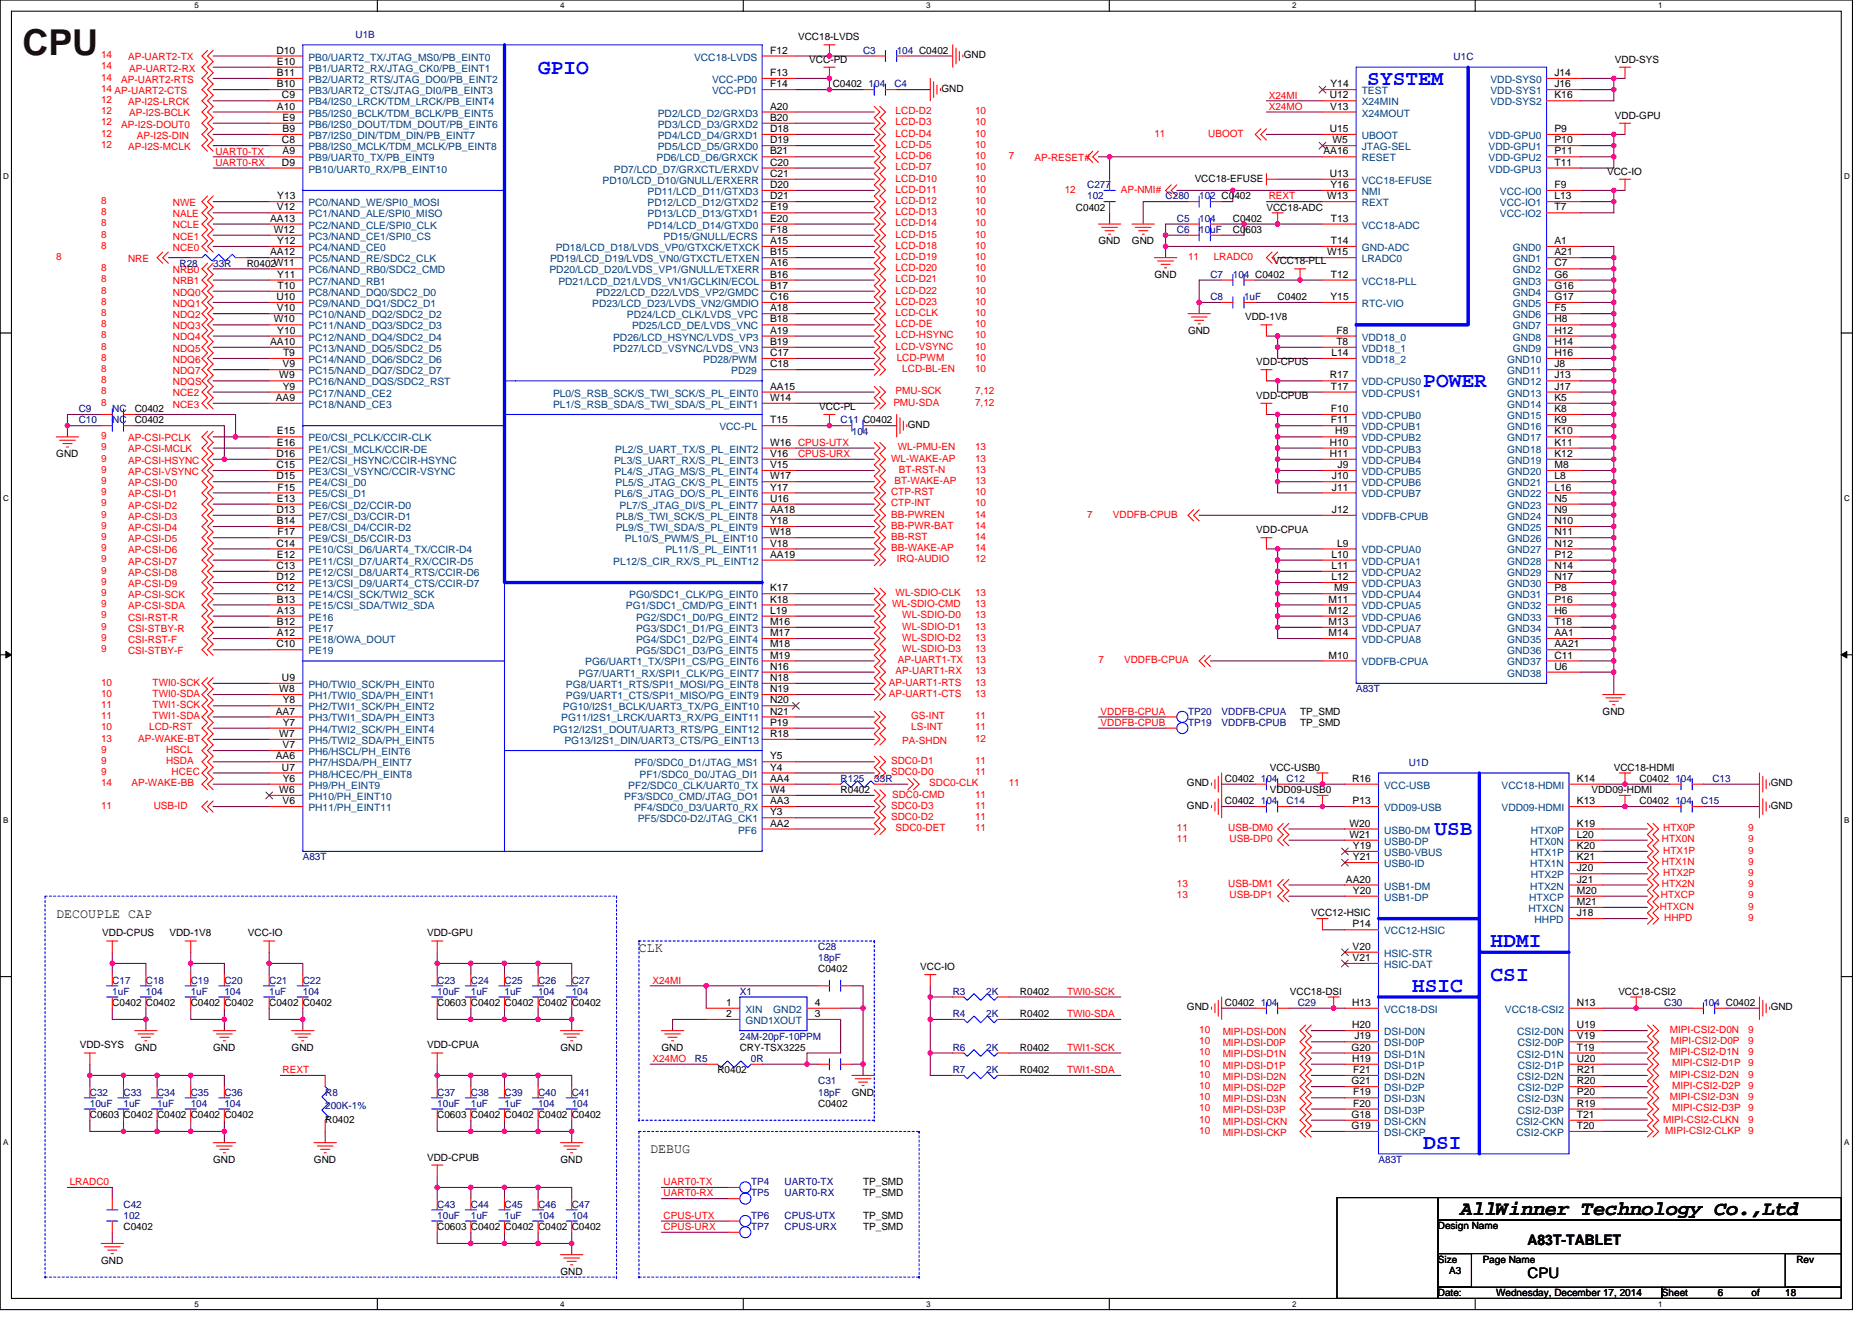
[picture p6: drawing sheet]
<svg xmlns="http://www.w3.org/2000/svg" width="297mm" height="210mm" viewBox="0 0 297 210" stroke-linecap="round" stroke-linejoin="round" font-family="sans-serif">
<defs><g id="words">
<text font-size="5.7" fill="#400000" x="3.6" y="8.7">CPU</text>
<g font-size="3.4" fill="#00f">
<text x="85.4" y="11.7">GPIO</text>
<text x="217" y="13.5">SYSTEM</text>
<text x="225.8" y="61.5">POWER</text>
<text x="227.6" y="132.6">USB</text>
<text x="236.5" y="155.7">CSI</text>
<text x="236.5" y="150.4">HDMI</text>
<text x="224.1" y="157.5">HSIC</text>
<text x="225.8" y="182.4">DSI</text>
</g>
<text font-size="3.2" x="231.7" y="192.8">AllWinner Technology Co.,Ltd</text>
<g font-size="2.3">
<text x="242.4" y="197.5">A83T-TABLET</text>
<text x="242.4" y="202.8">CPU</text>
</g>
<g font-size="2.1">
<text x="8.9" y="145.7">DECOUPLE CAP</text>
<text x="101.4" y="151">CLK</text>
<text x="103.2" y="183">DEBUG</text>
</g>
<g font-size="1.6" fill="#f00">
<text x="16" y="9.2">14</text>
<text x="16" y="11">14</text>
<text x="20.3" y="9.6">AP-UART2-TX</text>
<text x="20.5" y="11.4">AP-UART2-RX</text>
<text x="16" y="16.4">12</text>
<text x="16" y="12.8">14</text>
<text x="16" y="14.6">14 AP-UART2-CTS</text>
<text x="19.2" y="13.1">AP-UART2-RTS</text>
<text x="20.3" y="16.7">AP-I2S-LRCK</text>
<text x="201.3" y="15.6">X24MI</text>
<text x="201.3" y="17.4">X24MO</text>
<text x="16" y="23.5">12</text>
<text x="16" y="19.9">12</text>
<text x="16" y="21.7">12</text>
<text x="16" y="18.1">12</text>
<text x="19.2" y="20.3">AP-I2S-DOUT0</text>
<text x="20.3" y="23.8">AP-I2S-MCLK</text>
<text x="20.5" y="18.5">AP-I2S-BCLK</text>
<text x="21.7" y="22">AP-I2S-DIN</text>
<text x="142.1" y="18.1">LCD-D2</text>
<text x="142.1" y="19.9">LCD-D3</text>
<text x="142.1" y="21.7">LCD-D4</text>
<text x="142.1" y="23.5">LCD-D5</text>
<text x="154.7" y="18.1">10</text>
<text x="154.7" y="19.9">10</text>
<text x="154.7" y="21.7">10</text>
<text x="154.7" y="23.5">10</text>
<text x="183.2" y="21.7">11</text>
<text x="191.7" y="21.7">UBOOT</text>
<text x="34.2" y="24.5">UART0-TX</text>
<text x="34.2" y="26.3">UART0-RX</text>
<text x="142.1" y="25.3">LCD-D6</text>
<text x="142.1" y="27">LCD-D7</text>
<text x="142.1" y="28.8">LCD-D10</text>
<text x="154.7" y="28.8">10</text>
<text x="154.7" y="25.3">10</text>
<text x="154.7" y="27">10</text>
<text x="160.1" y="25.3">7</text>
<text x="164.1" y="25.6">AP-RESET#</text>
<text x="16" y="32.4">8</text>
<text x="16" y="34.1">8</text>
<text x="16" y="35.9">8</text>
<text x="27.4" y="32.7">NWE</text>
<text x="27.4" y="34.5">NALE</text>
<text x="142.1" y="30.6">LCD-D11</text>
<text x="142.1" y="32.4">LCD-D12</text>
<text x="142.1" y="34.1">LCD-D13</text>
<text x="142.1" y="35.9">LCD-D14</text>
<text x="154.7" y="30.6">10</text>
<text x="154.7" y="32.4">10</text>
<text x="154.7" y="34.1">10</text>
<text x="154.7" y="35.9">10</text>
<text x="168.9" y="30.6">12</text>
<text x="177.8" y="30.6">AP-NMI#</text>
<text x="201.3" y="31.6">REXT</text>
<text x="8.9" y="41.3">8</text>
<text x="16" y="37.7">8</text>
<text x="16" y="39.5">8</text>
<text x="20.3" y="41.6">NRE</text>
<text x="27.4" y="36.3">NCLE</text>
<text x="27.4" y="38">NCE1</text>
<text x="27.4" y="39.8">NCE0</text>
<text x="142.1" y="37.7">LCD-D15</text>
<text x="142.1" y="39.5">LCD-D18</text>
<text x="142.1" y="41.3">LCD-D19</text>
<text x="154.7" y="37.7">10</text>
<text x="154.7" y="39.5">10</text>
<text x="154.7" y="41.3">10</text>
<text x="188.5" y="41.3">11</text>
<text x="192.6" y="41.3">LRADC0</text>
<text x="16" y="43">8</text>
<text x="16" y="44.8">8</text>
<text x="16" y="46.6">8</text>
<text x="27.4" y="43.4">NRB0</text>
<text x="27.4" y="45.1">NRB1</text>
<text x="27.4" y="46.9">NDQ0</text>
<text x="142.1" y="43">LCD-D20</text>
<text x="142.1" y="44.8">LCD-D21</text>
<text x="142.1" y="46.6">LCD-D22</text>
<text x="154.7" y="43">10</text>
<text x="154.7" y="44.8">10</text>
<text x="154.7" y="46.6">10</text>
<text x="16" y="48.4">8</text>
<text x="16" y="50.1">8</text>
<text x="16" y="51.9">8</text>
<text x="16" y="53.7">8</text>
<text x="27.4" y="48.7">NDQ1</text>
<text x="27.4" y="50.5">NDQ2</text>
<text x="27.4" y="52.3">NDQ3</text>
<text x="142.1" y="48.4">LCD-D23</text>
<text x="142.1" y="50.1">LCD-CLK</text>
<text x="142.1" y="51.9">LCD-DE</text>
<text x="142.1" y="53.7">LCD-HSYNC</text>
<text x="154.7" y="48.4">10</text>
<text x="154.7" y="53.7">10</text>
<text x="154.7" y="50.1">10</text>
<text x="154.7" y="51.9">10</text>
<text x="16" y="55.5">8</text>
<text x="16" y="57.3">8</text>
<text x="16" y="59">8</text>
<text x="27.4" y="54">NDQ4</text>
<text x="27.4" y="55.8">NDQ5</text>
<text x="27.4" y="57.6">NDQ6</text>
<text x="27.4" y="59.4">NDQ7</text>
<text x="142.1" y="55.5">LCD-VSYNC</text>
<text x="142.3" y="57.3">LCD-PWM</text>
<text x="143.2" y="59">LCD-BL-EN</text>
<text x="154.7" y="59">10</text>
<text x="154.7" y="55.5">10</text>
<text x="154.7" y="57.3">10</text>
<text x="16" y="60.8">8</text>
<text x="16" y="62.6">8</text>
<text x="16" y="64.4">8</text>
<text x="27.4" y="61.2">NDQS</text>
<text x="27.4" y="62.9">NCE2</text>
<text x="27.4" y="64.7">NCE3</text>
<text x="141.7" y="64.4">PMU-SDA</text>
<text x="142.1" y="62.6">PMU-SCK</text>
<text x="154.7" y="64.4">7,12</text>
<text x="154.7" y="62.6">7,12</text>
<text x="16" y="69.7">9</text>
<text x="16" y="71.5">9</text>
<text x="20.3" y="70">AP-CSI-PCLK</text>
<text x="20.3" y="71.8">AP-CSI-MCLK</text>
<text x="142.4" y="71.5">WL-PMU-EN</text>
<text x="154.7" y="71.5">13</text>
<text x="16" y="73.3">9</text>
<text x="16" y="75">9</text>
<text x="16" y="76.8">9</text>
<text x="20.3" y="73.6">AP-CSI-HSYNC</text>
<text x="20.3" y="75.4">AP-CSI-VSYNC</text>
<text x="20.3" y="77.2">AP-CSI-D0</text>
<text x="126.6" y="72.5">CPUS-URX</text>
<text x="141.4" y="73.3">WL-WAKE-AP</text>
<text x="141.9" y="76.8">BT-WAKE-AP</text>
<text x="142.6" y="75">BT-RST-N</text>
<text x="154.7" y="75">13</text>
<text x="154.7" y="73.3">13</text>
<text x="154.7" y="76.8">13</text>
<text x="16" y="78.6">9</text>
<text x="16" y="80.4">9</text>
<text x="16" y="82.1">9</text>
<text x="16" y="83.9">9</text>
<text x="20.3" y="78.9">AP-CSI-D1</text>
<text x="20.3" y="80.7">AP-CSI-D2</text>
<text x="20.3" y="82.5">AP-CSI-D3</text>
<text x="141.4" y="82.1">BB-PWREN</text>
<text x="141.4" y="78.6">CTP-RST</text>
<text x="141.4" y="80.4">CTP-INT</text>
<text x="141.4" y="83.9">BB-PWR-BAT</text>
<text x="154.7" y="82.1">14</text>
<text x="154.7" y="78.6">10</text>
<text x="154.7" y="80.4">10</text>
<text x="154.7" y="83.9">14</text>
<text x="172.5" y="82.1">7</text>
<text x="176.6" y="82.1">VDDFB-CPUB</text>
<text x="16" y="85.7">9</text>
<text x="16" y="87.5">9</text>
<text x="16" y="89.3">9</text>
<text x="20.3" y="84.3">AP-CSI-D4</text>
<text x="20.3" y="86">AP-CSI-D5</text>
<text x="20.3" y="87.8">AP-CSI-D6</text>
<text x="20.3" y="89.6">AP-CSI-D7</text>
<text x="141.4" y="85.7">BB-RST</text>
<text x="141.4" y="87.5">BB-WAKE-AP</text>
<text x="142.3" y="89.3">IRQ-AUDIO</text>
<text x="154.7" y="85.7">14</text>
<text x="154.7" y="89.3">12</text>
<text x="154.7" y="87.5">14</text>
<text x="16" y="91">9</text>
<text x="16" y="92.8">9</text>
<text x="16" y="94.6">9</text>
<text x="20.3" y="91.4">AP-CSI-D8</text>
<text x="20.3" y="93.2">AP-CSI-D9</text>
<text x="20.3" y="94.9">AP-CSI-SCK</text>
<text x="142.1" y="94.6">WL-SDIO-CLK</text>
<text x="154.7" y="94.6">13</text>
<text x="16" y="96.4">9</text>
<text x="16" y="98.1">9</text>
<text x="16" y="99.9">9</text>
<text x="16" y="101.7">9</text>
<text x="20.3" y="96.7">AP-CSI-SDA</text>
<text x="20.3" y="98.5">CSI-RST-R</text>
<text x="20.3" y="100.3">CSI-STBY-R</text>
<text x="141.6" y="96.4">WL-SDIO-CMD</text>
<text x="143.2" y="98.1">WL-SDIO-D0</text>
<text x="143.2" y="99.9">WL-SDIO-D1</text>
<text x="143.2" y="101.7">WL-SDIO-D2</text>
<text x="154.7" y="96.4">13</text>
<text x="154.7" y="98.1">13</text>
<text x="154.7" y="99.9">13</text>
<text x="154.7" y="101.7">13</text>
<text x="16" y="103.5">9</text>
<text x="20.3" y="102">CSI-RST-F</text>
<text x="20.3" y="103.8">CSI-STBY-F</text>
<text x="142.1" y="107">AP-UART1-RX</text>
<text x="142.4" y="105.3">AP-UART1-TX</text>
<text x="143.2" y="103.5">WL-SDIO-D3</text>
<text x="154.7" y="107">13</text>
<text x="154.7" y="105.3">13</text>
<text x="154.7" y="103.5">13</text>
<text x="174.3" y="105.3">7</text>
<text x="178.4" y="105.3">VDDFB-CPUA</text>
<text x="16" y="108.8">10</text>
<text x="16" y="110.6">10</text>
<text x="16" y="112.4">11</text>
<text x="24.2" y="108.8">TWI0-SCK</text>
<text x="24.2" y="110.6">TWI0-SDA</text>
<text x="24.2" y="112.4">TWI1-SCK</text>
<text x="141" y="108.8">AP-UART1-RTS</text>
<text x="141" y="110.6">AP-UART1-CTS</text>
<text x="154.7" y="108.8">13</text>
<text x="154.7" y="110.6">13</text>
<text x="174.6" y="113.4">VDDFB-CPUA</text>
<text x="16" y="119.5">9</text>
<text x="16" y="117.7">13</text>
<text x="16" y="115.9">10</text>
<text x="16" y="114.2">11</text>
<text x="21.9" y="117.7">AP-WAKE-BT</text>
<text x="23.7" y="115.9">LCD-RST</text>
<text x="24.2" y="114.2">TWI1-SDA</text>
<text x="26.3" y="119.5">HSCL</text>
<text x="143.2" y="118">PA-SHDN</text>
<text x="144.6" y="114.2">GS-INT</text>
<text x="144.6" y="115.9">LS-INT</text>
<text x="154.7" y="115.9">11</text>
<text x="154.7" y="117.7">12</text>
<text x="154.7" y="114.2">11</text>
<text x="174.6" y="115.2">VDDFB-CPUB</text>
<text x="16" y="123">9</text>
<text x="16" y="121.3">9</text>
<text x="16" y="124.8">14</text>
<text x="20.8" y="124.8">AP-WAKE-BB</text>
<text x="26.3" y="121.3">HSDA</text>
<text x="27.2" y="123">HCEC</text>
<text x="141.4" y="123">SDC0-D0</text>
<text x="141.4" y="121.3">SDC0-D1</text>
<text x="147.4" y="124.8">SDC0-CLK</text>
<text x="154.7" y="123">11</text>
<text x="154.7" y="121.3">11</text>
<text x="160.1" y="124.8">11</text>
<text x="16" y="128.4">11</text>
<text x="24.4" y="128.4">USB-ID</text>
<text x="141.4" y="128.4">SDC0-D3</text>
<text x="141.4" y="130.2">SDC0-D2</text>
<text x="141.6" y="126.6">SDC0-CMD</text>
<text x="142.1" y="131.9">SDC0-DET</text>
<text x="154.7" y="126.6">11</text>
<text x="154.7" y="128.4">11</text>
<text x="154.7" y="130.2">11</text>
<text x="154.7" y="131.9">11</text>
<text x="186.7" y="131.9">11</text>
<text x="194.9" y="131.9">USB-DM0</text>
<text x="263.9" y="131.9">HTX0P</text>
<text x="277.4" y="131.9">9</text>
<text x="186.7" y="133.7">11</text>
<text x="195.1" y="133.7">USB-DP0</text>
<text x="263.7" y="133.7">HTX0N</text>
<text x="263.7" y="137.3">HTX1N</text>
<text x="263.9" y="135.5">HTX1P</text>
<text x="277.4" y="133.7">9</text>
<text x="277.4" y="137.3">9</text>
<text x="277.4" y="135.5">9</text>
<text x="186.7" y="142.6">13</text>
<text x="186.7" y="140.8">13</text>
<text x="194.9" y="140.8">USB-DM1</text>
<text x="195.1" y="142.6">USB-DP1</text>
<text x="263.5" y="142.6">HTXCP</text>
<text x="263.7" y="140.8">HTX2N</text>
<text x="263.9" y="139">HTX2P</text>
<text x="277.4" y="140.8">9</text>
<text x="277.4" y="142.6">9</text>
<text x="277.4" y="139">9</text>
<text x="263.4" y="144.4">HTXCN</text>
<text x="264.1" y="146.2">HHPD</text>
<text x="277.4" y="146.2">9</text>
<text x="277.4" y="144.4">9</text>
<text x="103.5" y="156.1">X24MI</text>
<text x="169.3" y="157.9">TWI0-SCK</text>
<text x="169.3" y="161.4">TWI0-SDA</text>
<text x="169.3" y="166.8">TWI1-SCK</text>
<text x="190.3" y="167.5">10</text>
<text x="190.3" y="165.7">10</text>
<text x="190.3" y="163.9">10</text>
<text x="194" y="167.8">MIPI-DSI-D1N</text>
<text x="194" y="166.1">MIPI-DSI-D0P</text>
<text x="194" y="164.3">MIPI-DSI-D0N</text>
<text x="265" y="163.9">MIPI-CSI2-D0N</text>
<text x="265" y="167.5">MIPI-CSI2-D1N</text>
<text x="265.1" y="165.7">MIPI-CSI2-D0P</text>
<text x="277.4" y="163.9">9</text>
<text x="277.4" y="167.5">9</text>
<text x="277.4" y="165.7">9</text>
<text x="44.8" y="170.3">REXT</text>
<text x="103.5" y="168.6">X24MO</text>
<text x="169.3" y="170.3">TWI1-SDA</text>
<text x="190.3" y="169.3">10</text>
<text x="190.3" y="171">10</text>
<text x="190.3" y="172.8">10</text>
<text x="194" y="169.6">MIPI-DSI-D1P</text>
<text x="194" y="171.4">MIPI-DSI-D2N</text>
<text x="194" y="173.2">MIPI-DSI-D2P</text>
<text x="265" y="171">MIPI-CSI2-D2N</text>
<text x="265.3" y="169.3">MIPI-CSI2-D1P</text>
<text x="265.3" y="172.8">MIPI-CSI2-D2P</text>
<text x="277.4" y="171">9</text>
<text x="277.4" y="169.3">9</text>
<text x="277.4" y="172.8">9</text>
<text x="190.3" y="179.9">10</text>
<text x="190.3" y="178.2">10</text>
<text x="190.3" y="174.6">10</text>
<text x="190.3" y="176.4">10</text>
<text x="194" y="178.5">MIPI-DSI-CKN</text>
<text x="194" y="174.9">MIPI-DSI-D3N</text>
<text x="194" y="176.7">MIPI-DSI-D3P</text>
<text x="263.9" y="178.2">MIPI-CSI2-CLKN</text>
<text x="264.2" y="179.9">MIPI-CSI2-CLKP</text>
<text x="265" y="174.6">MIPI-CSI2-D3N</text>
<text x="265.3" y="176.4">MIPI-CSI2-D3P</text>
<text x="277.4" y="178.2">9</text>
<text x="277.4" y="174.6">9</text>
<text x="277.4" y="176.4">9</text>
<text x="277.4" y="179.9">9</text>
<text x="194" y="180.3">MIPI-DSI-CKP</text>
<text x="11.1" y="188.1">LRADC0</text>
<text x="105.3" y="188.1">UART0-TX</text>
<text x="105.3" y="189.9">UART0-RX</text>
<text x="105.3" y="193.4">CPUS-UTX</text>
<text x="105.3" y="195.2">CPUS-URX</text>
</g>
<g font-size="1.6">
<text x="43.9" y="8.5">D10</text>
<text x="43.9" y="10.3">E10</text>
<text x="122.2" y="8.5">F12</text>
<text x="126.6" y="6.4">VCC18-LVDS</text>
<text x="128.4" y="9.9">VCC-PD</text>
<text x="152.9" y="9.2">GND</text>
<text x="256.2" y="9.9">VDD-SYS</text>
<text x="43.9" y="12.1">B11</text>
<text x="43.9" y="13.8">B10</text>
<text x="43.9" y="17.4">A10</text>
<text x="44.7" y="15.6">C9</text>
<text x="122.2" y="17.4">A20</text>
<text x="122.2" y="12.1">F13</text>
<text x="122.2" y="13.8">F14</text>
<text x="132.1" y="13.9">C0402</text>
<text x="149.4" y="14.6">GND</text>
<text x="211" y="15.6">U12</text>
<text x="211.1" y="17.4">V13</text>
<text x="211.1" y="13.8">Y14</text>
<text x="246.7" y="12.1">J14</text>
<text x="246.7" y="13.8">J16</text>
<text x="246.7" y="15.6">K16</text>
<text x="44.7" y="22.7">C8</text>
<text x="44.8" y="19.2">E9</text>
<text x="44.8" y="21">B9</text>
<text x="122.2" y="19.2">B20</text>
<text x="122.2" y="21">D18</text>
<text x="122.2" y="22.7">D19</text>
<text x="211" y="21">U15</text>
<text x="211.5" y="22.7">W5</text>
<text x="246.7" y="21">P9</text>
<text x="246.7" y="22.7">P10</text>
<text x="256.2" y="18.8">VDD-GPU</text>
<text x="44.7" y="26.3">D9</text>
<text x="44.8" y="24.5">A9</text>
<text x="122.2" y="24.5">B21</text>
<text x="122.2" y="26.3">C20</text>
<text x="122.2" y="29.8">D20</text>
<text x="122.2" y="28.1">C21</text>
<text x="189.6" y="28.8">VCC18-EFUSE</text>
<text x="210" y="24.5">AA16</text>
<text x="211" y="28.1">U13</text>
<text x="211.1" y="29.8">Y16</text>
<text x="246.7" y="29.8">F9</text>
<text x="246.7" y="24.5">P11</text>
<text x="246.7" y="26.3">T11</text>
<text x="255" y="27.7">VCC-IO</text>
<text x="42.9" y="35.2">AA13</text>
<text x="43.9" y="33.4">V12</text>
<text x="44" y="31.6">Y13</text>
<text x="122.2" y="31.6">D21</text>
<text x="122.2" y="33.4">E19</text>
<text x="122.2" y="35.2">E20</text>
<text x="170.7" y="33.4">C0402</text>
<text x="195.6" y="35.2">C0402</text>
<text x="201" y="33.4">VCC18-ADC</text>
<text x="210.6" y="31.6">W13</text>
<text x="211.2" y="35.2">T13</text>
<text x="246.7" y="31.6">L13</text>
<text x="246.7" y="33.4">T7</text>
<text x="42.9" y="40.5">AA12</text>
<text x="43.4" y="37">W12</text>
<text x="44" y="38.7">Y12</text>
<text x="122.2" y="37">F18</text>
<text x="122.2" y="38.7">A15</text>
<text x="122.2" y="40.5">B15</text>
<text x="174.3" y="38.8">GND</text>
<text x="179.6" y="38.8">GND</text>
<text x="195.6" y="37">C0603</text>
<text x="202" y="42">VCC18-PLL</text>
<text x="210.6" y="40.5">W15</text>
<text x="211.2" y="38.7">T14</text>
<text x="246.7" y="38.7">A1</text>
<text x="246.7" y="40.5">A21</text>
<text x="39.2" y="42.3">R0402W11</text>
<text x="43.9" y="47.6">U10</text>
<text x="44" y="44.1">Y11</text>
<text x="44" y="45.8">T10</text>
<text x="122.2" y="44.1">B16</text>
<text x="122.2" y="47.6">C16</text>
<text x="122.2" y="45.8">B17</text>
<text x="122.2" y="42.3">A16</text>
<text x="183.2" y="44.1">GND</text>
<text x="202.7" y="47.6">C0402</text>
<text x="211.1" y="47.6">Y15</text>
<text x="211.2" y="44.1">T12</text>
<text x="246.7" y="42.3">C7</text>
<text x="246.7" y="44.1">G6</text>
<text x="246.7" y="45.8">G16</text>
<text x="246.7" y="47.6">G17</text>
<text x="43.4" y="51.2">W10</text>
<text x="43.9" y="49.4">V10</text>
<text x="44" y="53">Y10</text>
<text x="122.2" y="51.2">B18</text>
<text x="122.2" y="49.4">A18</text>
<text x="122.2" y="53">A19</text>
<text x="188.5" y="53">GND</text>
<text x="197.6" y="50.8">VDD-1V8</text>
<text x="212.1" y="53">F8</text>
<text x="246.7" y="49.4">F5</text>
<text x="246.7" y="51.2">H8</text>
<text x="246.7" y="53">H12</text>
<text x="42.9" y="54.7">AA10</text>
<text x="44.8" y="58.3">V9</text>
<text x="44.9" y="56.5">T9</text>
<text x="122.2" y="58.3">C18</text>
<text x="122.2" y="56.5">C17</text>
<text x="122.2" y="54.7">B19</text>
<text x="199.3" y="58">VDD-CPUS</text>
<text x="211.3" y="56.5">L14</text>
<text x="212" y="54.7">T8</text>
<text x="246.7" y="56.5">H16</text>
<text x="246.7" y="58.3">J8</text>
<text x="246.7" y="54.7">H14</text>
<text x="21.4" y="65.4">C0402</text>
<text x="43.7" y="63.6">AA9</text>
<text x="44.3" y="60.1">W9</text>
<text x="44.9" y="61.8">Y9</text>
<text x="122.2" y="61.8">AA15</text>
<text x="122.2" y="63.6">W14</text>
<text x="130" y="65.1">VCC-PL</text>
<text x="199.3" y="63.3">VDD-CPUB</text>
<text x="211" y="60.1">R17</text>
<text x="211.2" y="61.8">T17</text>
<text x="211.2" y="65.4">F10</text>
<text x="246.7" y="60.1">J13</text>
<text x="246.7" y="61.8">J17</text>
<text x="246.7" y="63.6">K5</text>
<text x="246.7" y="65.4">K8</text>
<text x="21.4" y="67.2">C0402</text>
<text x="43.9" y="69">E15</text>
<text x="43.9" y="70.7">E16</text>
<text x="122.2" y="67.2">T15</text>
<text x="122.2" y="70.7">W16 CPUS-UTX</text>
<text x="144.1" y="67.9">GND</text>
<text x="211" y="70.7">H10</text>
<text x="211.2" y="67.2">F11</text>
<text x="211.9" y="69">H9</text>
<text x="246.7" y="67.2">K9</text>
<text x="246.7" y="69">K10</text>
<text x="246.7" y="70.7">K11</text>
<text x="8.9" y="72.5">GND</text>
<text x="43.9" y="72.5">D16</text>
<text x="43.9" y="74.3">C15</text>
<text x="43.9" y="76.1">D15</text>
<text x="44" y="77.9">F15</text>
<text x="122.2" y="74.3">V15</text>
<text x="122.2" y="77.9">Y17</text>
<text x="122.2" y="72.5">V16</text>
<text x="122.2" y="76.1">W17</text>
<text x="211" y="72.5">H11</text>
<text x="211.3" y="76.1">J10</text>
<text x="211.3" y="77.9">J11</text>
<text x="212.2" y="74.3">J9</text>
<text x="246.7" y="72.5">K12</text>
<text x="246.7" y="74.3">M8</text>
<text x="246.7" y="76.1">L8</text>
<text x="246.7" y="77.9">L16</text>
<text x="43.9" y="81.4">D13</text>
<text x="43.9" y="79.6">E13</text>
<text x="43.9" y="83.2">B14</text>
<text x="122.2" y="81.4">AA18</text>
<text x="122.2" y="83.2">Y18</text>
<text x="122.2" y="79.6">U16</text>
<text x="211.3" y="81.4">J12</text>
<text x="246.7" y="79.6">N5</text>
<text x="246.7" y="81.4">N9</text>
<text x="246.7" y="83.2">N10</text>
<text x="43.9" y="86.7">C14</text>
<text x="43.9" y="88.5">E12</text>
<text x="44" y="85">F17</text>
<text x="122.2" y="86.7">V18</text>
<text x="122.2" y="88.5">AA19</text>
<text x="122.2" y="85">W18</text>
<text x="199.3" y="84.6">VDD-CPUA</text>
<text x="211.3" y="88.5">L10</text>
<text x="212.2" y="86.7">L9</text>
<text x="246.7" y="85">N11</text>
<text x="246.7" y="86.7">N12</text>
<text x="246.7" y="88.5">P12</text>
<text x="43.9" y="90.3">C13</text>
<text x="43.9" y="92.1">D12</text>
<text x="43.9" y="93.9">C12</text>
<text x="43.9" y="95.6">B13</text>
<text x="122.2" y="93.9">K17</text>
<text x="122.2" y="95.6">K18</text>
<text x="210.8" y="95.6">M11</text>
<text x="211.3" y="90.3">L11</text>
<text x="211.3" y="92.1">L12</text>
<text x="211.7" y="93.9">M9</text>
<text x="246.7" y="90.3">N14</text>
<text x="246.7" y="92.1">N17</text>
<text x="246.7" y="93.9">P8</text>
<text x="246.7" y="95.6">P16</text>
<text x="43.9" y="97.4">A13</text>
<text x="43.9" y="99.2">B12</text>
<text x="43.9" y="101">A12</text>
<text x="122.2" y="97.4">L19</text>
<text x="122.2" y="99.2">M16</text>
<text x="122.2" y="101">M17</text>
<text x="210.8" y="97.4">M12</text>
<text x="210.8" y="99.2">M13</text>
<text x="210.8" y="101">M14</text>
<text x="246.7" y="97.4">H6</text>
<text x="246.7" y="99.2">T18</text>
<text x="246.7" y="101">AA1</text>
<text x="43.9" y="102.7">C10</text>
<text x="122.2" y="102.7">M18</text>
<text x="122.2" y="104.5">M19</text>
<text x="122.2" y="106.3">N16</text>
<text x="210.8" y="104.5">M10</text>
<text x="246.7" y="102.7">AA21</text>
<text x="246.7" y="104.5">C11</text>
<text x="246.7" y="106.3">U6</text>
<text x="43.7" y="113.4">AA7</text>
<text x="44.3" y="109.9">W8</text>
<text x="44.7" y="108.1">U9</text>
<text x="44.9" y="111.6">Y8</text>
<text x="122.2" y="111.6">N20</text>
<text x="122.2" y="113.4">N21</text>
<text x="122.2" y="108.1">N18</text>
<text x="122.2" y="109.9">N19</text>
<text x="206.3" y="113.4">TP_SMD</text>
<text x="254.3" y="113.4">GND</text>
<text x="44.3" y="117">W7</text>
<text x="44.8" y="118.7">V7</text>
<text x="44.9" y="115.2">Y7</text>
<text x="122.2" y="117">R18</text>
<text x="122.2" y="115.2">P19</text>
<text x="206.3" y="115.2">TP_SMD</text>
<text x="43.7" y="120.5">AA6</text>
<text x="44.3" y="125.9">W6</text>
<text x="44.7" y="122.3">U7</text>
<text x="44.9" y="124.1">Y6</text>
<text x="122.2" y="120.5">Y5</text>
<text x="122.2" y="122.3">Y4</text>
<text x="122.2" y="124.1">AA4</text>
<text x="122.2" y="125.9">W4</text>
<text x="133.4" y="125.9">R0402</text>
<text x="188.3" y="124.8">GND</text>
<text x="194.4" y="124.1">C0402</text>
<text x="201.5" y="122.3">VCC-USB0</text>
<text x="201.5" y="125.9">VDD09-USB0</text>
<text x="214.5" y="124.1">R16</text>
<text x="250.2" y="124.1">K14</text>
<text x="252.5" y="125.9">VDD09-HDMI</text>
<text x="256.1" y="122.3">VCC18-HDMI</text>
<text x="260.2" y="124.1">C0402</text>
<text x="281" y="124.8">GND</text>
<text x="44.8" y="127.6">V6</text>
<text x="122.2" y="131.2">AA2</text>
<text x="122.2" y="127.6">AA3</text>
<text x="122.2" y="129.4">Y3</text>
<text x="188.3" y="128.4">GND</text>
<text x="194.4" y="127.7">C0402</text>
<text x="214.1" y="131.2">W20</text>
<text x="214.6" y="127.6">P13</text>
<text x="250.2" y="131.2">K19</text>
<text x="250.2" y="127.6">K13</text>
<text x="260.2" y="127.7">C0402</text>
<text x="281" y="128.4">GND</text>
<text x="214.1" y="133">W21</text>
<text x="214.7" y="134.7">Y19</text>
<text x="214.7" y="136.5">Y21</text>
<text x="250.2" y="133">L20</text>
<text x="250.2" y="136.5">K21</text>
<text x="250.2" y="134.7">K20</text>
<text x="213.5" y="140.1">AA20</text>
<text x="214.7" y="141.9">Y20</text>
<text x="250.2" y="140.1">J21</text>
<text x="250.2" y="143.6">M21</text>
<text x="250.2" y="138.3">J20</text>
<text x="250.2" y="141.9">M20</text>
<text x="16.2" y="148.6">VDD-CPUS</text>
<text x="26.9" y="148.6">VDD-1V8</text>
<text x="39.3" y="148.6">VCC-IO</text>
<text x="67.8" y="148.6">VDD-GPU</text>
<text x="208.1" y="145.4">VCC12-HSIC</text>
<text x="214.6" y="147.2">P14</text>
<text x="250.2" y="145.4">J18</text>
<text x="129.8" y="154.3">C0402</text>
<text x="146" y="154">VCC-IO</text>
<text x="214.6" y="150.7">V20</text>
<text x="214.6" y="152.5">V21</text>
<text x="17.8" y="159.7">C0402 C0402</text>
<text x="30.3" y="159.7">C0402 C0402</text>
<text x="42.7" y="159.7">C0402 C0402</text>
<text x="69.4" y="159.7">C0603 C0402 C0402 C0402 C0402</text>
<text x="115.2" y="159.6">1</text>
<text x="115.2" y="161.4">2</text>
<text x="129.3" y="159.6">4</text>
<text x="129.3" y="161.4">3</text>
<text x="161.8" y="157.9">R0402</text>
<text x="161.8" y="161.4">R0402</text>
<text x="188.3" y="160.4">GND</text>
<text x="194.4" y="159.7">C0402</text>
<text x="204.7" y="157.9">VCC18-DSI</text>
<text x="214.5" y="159.6">H13</text>
<text x="250.2" y="159.6">N13</text>
<text x="256.8" y="157.9">VCC18-CSI2</text>
<text x="281" y="160.4">GND</text>
<text x="12.7" y="166.4">VDD-SYS</text>
<text x="21.4" y="166.8">GND</text>
<text x="33.8" y="166.8">GND</text>
<text x="46.3" y="166.8">GND</text>
<text x="67.8" y="166.4">VDD-CPUA</text>
<text x="88.9" y="166.8">GND</text>
<text x="104.9" y="166.8">GND</text>
<text x="117.4" y="166.8">CRY-TSX3225</text>
<text x="161.8" y="166.8">R0402</text>
<text x="214.5" y="166.8">G20</text>
<text x="214.5" y="163.2">H20</text>
<text x="214.9" y="165">J19</text>
<text x="250.2" y="165">V19</text>
<text x="250.2" y="163.2">U19</text>
<text x="250.2" y="166.8">T19</text>
<text x="113.8" y="170.3">R0402</text>
<text x="135.2" y="173.9">GND</text>
<text x="161.8" y="170.3">R0402</text>
<text x="214.5" y="172.1">G21</text>
<text x="214.5" y="168.5">H19</text>
<text x="214.7" y="170.3">F21</text>
<text x="214.7" y="173.9">F19</text>
<text x="250.2" y="168.5">U20</text>
<text x="250.2" y="172.1">R20</text>
<text x="250.2" y="170.3">R21</text>
<text x="250.2" y="173.9">P20</text>
<text x="14.3" y="177.4">C0603 C0402 C0402 C0402 C0402</text>
<text x="51.6" y="178.2">R0402</text>
<text x="69.4" y="177.4">C0603 C0402 C0402 C0402 C0402</text>
<text x="129.8" y="175.7">C0402</text>
<text x="214.5" y="177.4">G18</text>
<text x="214.5" y="179.2">G19</text>
<text x="214.7" y="175.6">F20</text>
<text x="250.2" y="175.6">R19</text>
<text x="250.2" y="177.4">T21</text>
<text x="250.2" y="179.2">T20</text>
<text x="33.8" y="184.6">GND</text>
<text x="49.8" y="184.6">GND</text>
<text x="67.8" y="184.2">VDD-CPUB</text>
<text x="88.9" y="184.6">GND</text>
<text x="136.9" y="189.9">TP_SMD</text>
<text x="136.9" y="188.1">TP_SMD</text>
<text x="19.6" y="195.2">C0402</text>
<text x="69.4" y="195.2">C0603 C0402 C0402 C0402 C0402</text>
<text x="136.9" y="193.4">TP_SMD</text>
<text x="136.9" y="195.2">TP_SMD</text>
<text x="228.2" y="195.1">Design Name</text>
<text x="16" y="200.6">GND</text>
<text x="88.9" y="202.3">GND</text>
<text x="228.2" y="200.4">Size</text>
<text x="229.9" y="202.2">A3</text>
<text x="235.3" y="200.4">Page Name</text>
<text x="285" y="200.4">Rev</text>
<text x="228.2" y="205.7">Date:</text>
<text x="237.4" y="205.7">Wednesday, December 17, 2014</text>
<text x="263.7" y="205.7">Sheet</text>
<text x="272.6" y="205.7">6</text>
<text x="277.9" y="205.7">of</text>
<text x="283.3" y="205.7">18</text>
</g>
<g font-size="1.6" fill="#004080">
<text x="48.9" y="9.6">PB0/UART2_TX/JTAG_MS0/PB_EINT0</text>
<text x="48.9" y="11.4">PB1/UART2_RX/JTAG_CK0/PB_EINT1</text>
<text x="110.1" y="9.6">VCC18-LVDS</text>
<text x="48.9" y="13.2">PB2/UART2_RTS/JTAG_DO0/PB_EINT2</text>
<text x="48.9" y="14.9">PB3/UART2_CTS/JTAG_DI0/PB_EINT3</text>
<text x="48.9" y="16.7">PB4/I2S0_LRCK/TDM_LRCK/PB_EINT4</text>
<text x="113" y="13.2">VCC-PD0</text>
<text x="113" y="14.9">VCC-PD1</text>
<text x="216.1" y="16.7">X24MIN</text>
<text x="216.1" y="14.9">TEST</text>
<text x="236.5" y="13.2">VDD-SYS0</text>
<text x="236.5" y="14.9">VDD-SYS1</text>
<text x="236.5" y="16.7">VDD-SYS2</text>
<text x="48.9" y="18.5">PB5/I2S0_BCLK/TDM_BCLK/PB_EINT5</text>
<text x="48.9" y="20.3">PB6/I2S0_DOUT/TDM_DOUT/PB_EINT6</text>
<text x="48.9" y="22.1">PB7/I2S0_DIN/TDM_DIN/PB_EINT7</text>
<text x="48.9" y="23.8">PB8/I2S0_MCLK/TDM_MCLK/PB_EINT8</text>
<text x="104.4" y="18.5">PD2/LCD_D2/GRXD3</text>
<text x="104.4" y="20.3">PD3/LCD_D3/GRXD2</text>
<text x="104.4" y="22.1">PD4/LCD_D4/GRXD1</text>
<text x="104.4" y="23.8">PD5/LCD_D5/GRXD0</text>
<text x="216.1" y="22.1">UBOOT</text>
<text x="216.1" y="23.8">JTAG-SEL</text>
<text x="216.1" y="18.5">X24MOUT</text>
<text x="236.2" y="22.1">VDD-GPU0</text>
<text x="236.2" y="23.8">VDD-GPU1</text>
<text x="48.9" y="25.6">PB9/UART0_TX/PB_EINT9</text>
<text x="48.9" y="27.4">PB10/UART0_RX/PB_EINT10</text>
<text x="95.6" y="29.2">PD10/LCD_D10/GNULL/ERXERR</text>
<text x="97.4" y="27.4">PD7/LCD_D7/GRXCTL/ERXDV</text>
<text x="104.2" y="25.6">PD6/LCD_D6/GRXCK</text>
<text x="216.1" y="29.2">VCC18-EFUSE</text>
<text x="216.1" y="25.6">RESET</text>
<text x="236.2" y="25.6">VDD-GPU2</text>
<text x="236.2" y="27.4">VDD-GPU3</text>
<text x="48.9" y="32.7">PC0/NAND_WE/SPI0_MOSI</text>
<text x="48.9" y="34.5">PC1/NAND_ALE/SPI0_MISO</text>
<text x="102.8" y="30.9">PD11/LCD_D11/GTXD3</text>
<text x="102.8" y="32.7">PD12/LCD_D12/GTXD2</text>
<text x="102.8" y="34.5">PD13/LCD_D13/GTXD1</text>
<text x="216.1" y="30.9">NMI</text>
<text x="216.1" y="32.7">REXT</text>
<text x="238" y="30.9">VCC-IO0</text>
<text x="238" y="32.7">VCC-IO1</text>
<text x="238" y="34.5">VCC-IO2</text>
<text x="48.9" y="36.3">PC2/NAND_CLE/SPI0_CLK</text>
<text x="48.9" y="38.1">PC3/NAND_CE1/SPI0_CS</text>
<text x="48.9" y="39.8">PC4/NAND_CE0</text>
<text x="48.9" y="41.6">PC5/NAND_RE/SDC2_CLK</text>
<text x="87.3" y="41.6">PD19/LCD_D19/LVDS_VN0/GTXCTL/ETXEN</text>
<text x="88.2" y="39.8">PD18/LCD_D18/LVDS_VP0/GTXCK/ETXCK</text>
<text x="102.8" y="36.3">PD14/LCD_D14/GTXD0</text>
<text x="105.3" y="38.1">PD15/GNULL/ECRS</text>
<text x="216.1" y="41.6">LRADC0</text>
<text x="216.1" y="36.3">VCC18-ADC</text>
<text x="216.1" y="39.8">GND-ADC</text>
<text x="240" y="39.8">GND0</text>
<text x="240" y="41.6">GND1</text>
<text x="48.9" y="43.4">PC6/NAND_RB0/SDC2_CMD</text>
<text x="48.9" y="45.2">PC7/NAND_RB1</text>
<text x="48.9" y="46.9">PC8/NAND_DQ0/SDC2_D0</text>
<text x="87.2" y="43.4">PD20/LCD_D20/LVDS_VP1/GNULL/ETXERR</text>
<text x="88.6" y="45.2">PD21/LCD_D21/LVDS_VN1/GCLKIN/ECOL</text>
<text x="94.6" y="46.9">PD22/LCD_D22/LVDS_VP2/GMDC</text>
<text x="216.1" y="45.2">VCC18-PLL</text>
<text x="240" y="43.4">GND2</text>
<text x="240" y="45.2">GND3</text>
<text x="240" y="46.9">GND4</text>
<text x="48.9" y="48.7">PC9/NAND_DQ1/SDC2_D1</text>
<text x="48.9" y="50.5">PC10/NAND_DQ2/SDC2_D2</text>
<text x="48.9" y="52.3">PC11/NAND_DQ3/SDC2_D3</text>
<text x="94" y="48.7">PD23/LCD_D23/LVDS_VN2/GMDIO</text>
<text x="99.5" y="50.5">PD24/LCD_CLK/LVDS_VPC</text>
<text x="100.3" y="52.3">PD25/LCD_DE/LVDS_VNC</text>
<text x="216.1" y="48.7">RTC-VIO</text>
<text x="240" y="48.7">GND5</text>
<text x="240" y="50.5">GND6</text>
<text x="240" y="52.3">GND7</text>
<text x="48.9" y="54.1">PC12/NAND_DQ4/SDC2_D4</text>
<text x="48.9" y="55.8">PC13/NAND_DQ5/SDC2_D5</text>
<text x="48.9" y="57.6">PC14/NAND_DQ6/SDC2_D6</text>
<text x="48.9" y="59.4">PC15/NAND_DQ7/SDC2_D7</text>
<text x="97.3" y="54.1">PD26/LCD_HSYNC/LVDS_VP3</text>
<text x="97.3" y="55.8">PD27/LCD_VSYNC/LVDS_VN3</text>
<text x="111.6" y="57.6">PD28/PWM</text>
<text x="116" y="59.4">PD29</text>
<text x="216.1" y="54.1">VDD18_0</text>
<text x="216.1" y="55.8">VDD18_1</text>
<text x="216.1" y="57.6">VDD18_2</text>
<text x="239.2" y="57.6">GND10</text>
<text x="239.2" y="59.4">GND11</text>
<text x="240" y="54.1">GND8</text>
<text x="240" y="55.8">GND9</text>
<text x="48.9" y="61.2">PC16/NAND_DQS/SDC2_RST</text>
<text x="48.9" y="62.9">PC17/NAND_CE2</text>
<text x="48.9" y="64.7">PC18/NAND_CE3</text>
<text x="87.8" y="62.9">PL0/S_RSB_SCK/S_TWI_SCK/S_PL_EINT0</text>
<text x="87.8" y="64.7">PL1/S_RSB_SDA/S_TWI_SDA/S_PL_EINT1</text>
<text x="216.1" y="61.2">VDD-CPUS0</text>
<text x="216.1" y="62.9">VDD-CPUS1</text>
<text x="239.2" y="61.2">GND12</text>
<text x="239.2" y="62.9">GND13</text>
<text x="239.2" y="64.7">GND14</text>
<text x="48.9" y="70.1">PE0/CSI_PCLK/CCIR-CLK</text>
<text x="48.9" y="71.8">PE1/CSI_MCLK/CCIR-DE</text>
<text x="97.6" y="71.8">PL2/S_UART_TX/S_PL_EINT2</text>
<text x="114.1" y="68.3">VCC-PL</text>
<text x="216.1" y="66.5">VDD-CPUB0</text>
<text x="216.1" y="68.3">VDD-CPUB1</text>
<text x="216.1" y="70.1">VDD-CPUB2</text>
<text x="216.1" y="71.8">VDD-CPUB3</text>
<text x="239.2" y="66.5">GND15</text>
<text x="239.2" y="68.3">GND16</text>
<text x="239.2" y="70.1">GND17</text>
<text x="239.2" y="71.8">GND18</text>
<text x="48.9" y="73.6">PE2/CSI_HSYNC/CCIR-HSYNC</text>
<text x="48.9" y="75.4">PE3/CSI_VSYNC/CCIR-VSYNC</text>
<text x="48.9" y="77.2">PE4/CSI_D0</text>
<text x="97.4" y="73.6">PL3/S_UART_RX/S_PL_EINT3</text>
<text x="97.5" y="75.4">PL4/S_JTAG_MS/S_PL_EINT4</text>
<text x="97.7" y="77.2">PL5/S_JTAG_CK/S_PL_EINT5</text>
<text x="216.1" y="73.6">VDD-CPUB4</text>
<text x="216.1" y="75.4">VDD-CPUB5</text>
<text x="216.1" y="77.2">VDD-CPUB6</text>
<text x="239.2" y="73.6">GND19</text>
<text x="239.2" y="75.4">GND20</text>
<text x="239.2" y="77.2">GND21</text>
<text x="48.9" y="79">PE5/CSI_D1</text>
<text x="48.9" y="80.7">PE6/CSI_D2/CCIR-D0</text>
<text x="48.9" y="82.5">PE7/CSI_D3/CCIR-D1</text>
<text x="97.5" y="79">PL6/S_JTAG_DO/S_PL_EINT6</text>
<text x="97.7" y="82.5">PL8/S_TWI_SCK/S_PL_EINT8</text>
<text x="98.3" y="80.7">PL7/S_JTAG_DI/S_PL_EINT7</text>
<text x="216.1" y="79">VDD-CPUB7</text>
<text x="216.1" y="82.5">VDDFB-CPUB</text>
<text x="239.2" y="79">GND22</text>
<text x="239.2" y="80.7">GND23</text>
<text x="239.2" y="82.5">GND24</text>
<text x="48.9" y="84.3">PE8/CSI_D4/CCIR-D2</text>
<text x="48.9" y="86.1">PE9/CSI_D5/CCIR-D3</text>
<text x="48.9" y="87.8">PE10/CSI_D6/UART4_TX/CCIR-D4</text>
<text x="48.9" y="89.6">PE11/CSI_D7/UART4_RX/CCIR-D5</text>
<text x="97.3" y="89.6">PL12/S_CIR_RX/S_PL_EINT12</text>
<text x="97.7" y="84.3">PL9/S_TWI_SDA/S_PL_EINT9</text>
<text x="99.2" y="86.1">PL10/S_PWM/S_PL_EINT10</text>
<text x="105.6" y="87.8">PL11/S_PL_EINT11</text>
<text x="216.1" y="87.8">VDD-CPUA0</text>
<text x="216.1" y="89.6">VDD-CPUA1</text>
<text x="239.2" y="84.3">GND25</text>
<text x="239.2" y="86.1">GND26</text>
<text x="239.2" y="87.8">GND27</text>
<text x="239.2" y="89.6">GND28</text>
<text x="48.9" y="91.4">PE12/CSI_D8/UART4_RTS/CCIR-D6</text>
<text x="48.9" y="93.2">PE13/CSI_D9/UART4_CTS/CCIR-D7</text>
<text x="48.9" y="95">PE14/CSI_SCK/TWI2_SCK</text>
<text x="99.8" y="95">PG0/SDC1_CLK/PG_EINT0</text>
<text x="216.1" y="91.4">VDD-CPUA2</text>
<text x="216.1" y="93.2">VDD-CPUA3</text>
<text x="216.1" y="95">VDD-CPUA4</text>
<text x="239.2" y="91.4">GND29</text>
<text x="239.2" y="93.2">GND30</text>
<text x="239.2" y="95">GND31</text>
<text x="48.9" y="96.7">PE15/CSI_SDA/TWI2_SDA</text>
<text x="48.9" y="98.5">PE16</text>
<text x="48.9" y="100.3">PE17</text>
<text x="99.3" y="96.7">PG1/SDC1_CMD/PG_EINT1</text>
<text x="100.9" y="98.5">PG2/SDC1_D0/PG_EINT2</text>
<text x="100.9" y="100.3">PG3/SDC1_D1/PG_EINT3</text>
<text x="216.1" y="96.7">VDD-CPUA5</text>
<text x="216.1" y="98.5">VDD-CPUA6</text>
<text x="216.1" y="100.3">VDD-CPUA7</text>
<text x="239.2" y="96.7">GND32</text>
<text x="239.2" y="98.5">GND33</text>
<text x="239.2" y="100.3">GND34</text>
<text x="48.9" y="102.1">PE18/OWA_DOUT</text>
<text x="48.9" y="103.8">PE19</text>
<text x="91.8" y="107.4">PG7/UART1_RX/SPI1_CLK/PG_EINT7</text>
<text x="92.9" y="105.6">PG6/UART1_TX/SPI1_CS/PG_EINT6</text>
<text x="100.9" y="102.1">PG4/SDC1_D2/PG_EINT4</text>
<text x="100.9" y="103.8">PG5/SDC1_D3/PG_EINT5</text>
<text x="216.1" y="102.1">VDD-CPUA8</text>
<text x="216.1" y="105.6">VDDFB-CPUA</text>
<text x="239.2" y="102.1">GND35</text>
<text x="239.2" y="103.8">GND36</text>
<text x="239.2" y="105.6">GND37</text>
<text x="239.2" y="107.4">GND38</text>
<text x="48.9" y="109.2">PH0/TWI0_SCK/PH_EINT0</text>
<text x="48.9" y="111">PH1/TWI0_SDA/PH_EINT1</text>
<text x="48.9" y="112.7">PH2/TWI1_SCK/PH_EINT2</text>
<text x="89.3" y="112.7">PG10/I2S1_BCLK/UART3_TX/PG_EINT10</text>
<text x="89.8" y="109.2">PG8/UART1_RTS/SPI1_MOSI/PG_EINT8</text>
<text x="89.8" y="111">PG9/UART1_CTS/SPI1_MISO/PG_EINT9</text>
<text x="48.9" y="114.5">PH3/TWI1_SDA/PH_EINT3</text>
<text x="48.9" y="116.3">PH4/TWI2_SCK/PH_EINT4</text>
<text x="48.9" y="118.1">PH5/TWI2_SDA/PH_EINT5</text>
<text x="48.9" y="119.8">PH6/HSCL/PH_EINT6</text>
<text x="87.8" y="116.3">PG12/I2S1_DOUT/UART3_RTS/PG_EINT12</text>
<text x="89.1" y="114.5">PG11/I2S1_LRCK/UART3_RX/PG_EINT11</text>
<text x="89.6" y="118.1">PG13/I2S1_DIN/UART3_CTS/PG_EINT13</text>
<text x="48.9" y="121.6">PH7/HSDA/PH_EINT7</text>
<text x="48.9" y="123.4">PH8/HCEC/PH_EINT8</text>
<text x="48.9" y="125.2">PH9/PH_EINT9</text>
<text x="99.7" y="125.2">PF2/SDC0_CLK/UART0_TX</text>
<text x="100.7" y="121.6">PF0/SDC0_D1/JTAG_MS1</text>
<text x="101.5" y="123.4">PF1/SDC0_D0/JTAG_DI1</text>
<text x="219.6" y="125.2">VCC-USB</text>
<text x="238.2" y="125.2">VCC18-HDMI</text>
<text x="48.9" y="127">PH10/PH_EINT10</text>
<text x="48.9" y="128.7">PH11/PH_EINT11</text>
<text x="99.1" y="127">PF3/SDC0_CMD/JTAG_DO1</text>
<text x="100.6" y="128.7">PF4/SDC0_D3/UART0_RX</text>
<text x="101.2" y="130.5">PF5/SDC0-D2/JTAG_CK1</text>
<text x="219.6" y="128.7">VDD09-USB</text>
<text x="238.2" y="128.7">VDD09-HDMI</text>
<text x="117.1" y="132.3">PF6</text>
<text x="219.6" y="132.3">USB0-DM</text>
<text x="219.6" y="134.1">USB0-DP</text>
<text x="219.6" y="135.8">USB0-VBUS</text>
<text x="219.6" y="137.6">USB0-ID</text>
<text x="242.8" y="134.1">HTX0N</text>
<text x="242.8" y="137.6">HTX1N</text>
<text x="242.9" y="132.3">HTX0P</text>
<text x="242.9" y="135.8">HTX1P</text>
<text x="219.6" y="141.2">USB1-DM</text>
<text x="219.6" y="143">USB1-DP</text>
<text x="242.6" y="143">HTXCP</text>
<text x="242.8" y="141.2">HTX2N</text>
<text x="242.9" y="139.4">HTX2P</text>
<text x="219.6" y="148.3">VCC12-HSIC</text>
<text x="242.5" y="144.7">HTXCN</text>
<text x="243.5" y="146.5">HHPD</text>
<text x="219.6" y="151.8">HSIC-STR</text>
<text x="219.6" y="153.6">HSIC-DAT</text>
<text x="118.3" y="160.7">XIN</text>
<text x="122.7" y="160.7">GND2</text>
<text x="219.6" y="160.7">VCC18-DSI</text>
<text x="238.8" y="160.7">VCC18-CSI2</text>
<text x="118.3" y="162.5">GND1XOUT</text>
<text x="219.6" y="164.3">DSI-D0N</text>
<text x="219.6" y="166.1">DSI-D0P</text>
<text x="219.6" y="167.9">DSI-D1N</text>
<text x="240.7" y="164.3">CSI2-D0N</text>
<text x="240.7" y="167.9">CSI2-D1N</text>
<text x="240.8" y="166.1">CSI2-D0P</text>
<text x="219.6" y="169.6">DSI-D1P</text>
<text x="219.6" y="171.4">DSI-D2N</text>
<text x="219.6" y="173.2">DSI-D2P</text>
<text x="240.7" y="171.4">CSI2-D2N</text>
<text x="240.8" y="169.6">CSI2-D1P</text>
<text x="240.8" y="173.2">CSI2-D2P</text>
<text x="219.6" y="175">DSI-D3N</text>
<text x="219.6" y="176.7">DSI-D3P</text>
<text x="219.6" y="178.5">DSI-CKN</text>
<text x="240.6" y="178.5">CSI2-CKN</text>
<text x="240.7" y="175">CSI2-D3N</text>
<text x="240.8" y="176.7">CSI2-D3P</text>
<text x="219.6" y="180.3">DSI-CKP</text>
<text x="240.6" y="180.3">CSI2-CKP</text>
</g>
<g font-size="1.6" fill="#000080">
<text x="56.4" y="6">U1B</text>
<text x="136.9" y="8.5">C3</text>
<text x="142.3" y="8.5">104 C0402</text>
<text x="230.6" y="9.6">U1C</text>
<text x="137.8" y="13.9">104</text>
<text x="141.9" y="13.9">C4</text>
<text x="172.5" y="29.9">C277</text>
<text x="172.5" y="31.6">102</text>
<text x="185" y="31.6">C280</text>
<text x="186.7" y="35.2">C5</text>
<text x="190.3" y="31.6">102 C0402</text>
<text x="190.3" y="35.2">104</text>
<text x="186.7" y="37">C6</text>
<text x="190.3" y="37">10uF</text>
<text x="28.5" y="42.3">R28</text>
<text x="33.8" y="42.3">33R</text>
<text x="192.1" y="44.1">C7</text>
<text x="192.1" y="47.6">C8</text>
<text x="195.6" y="44.1">104 C0402</text>
<text x="197.4" y="47.6">1uF</text>
<text x="12.5" y="65.4">C9</text>
<text x="17.8" y="65.4">NC</text>
<text x="12.5" y="67.2">C10</text>
<text x="17.8" y="67.2">NC</text>
<text x="133.4" y="67.2">C11 C0402</text>
<text x="135.2" y="69">104</text>
<text x="188.5" y="113.4">TP20</text>
<text x="193.8" y="113.4">VDDFB-CPUA</text>
<text x="215.2" y="109.9">A83T</text>
<text x="188.5" y="115.2">TP19</text>
<text x="193.8" y="115.2">VDDFB-CPUB</text>
<text x="133.4" y="124.1">R125</text>
<text x="138.7" y="124.1">33R</text>
<text x="200.1" y="124.1">104</text>
<text x="204.1" y="124.1">C12</text>
<text x="223.5" y="121.6">U1D</text>
<text x="265.8" y="124.1">104</text>
<text x="271.7" y="124.1">C13</text>
<text x="200.1" y="127.7">104</text>
<text x="204.1" y="127.7">C14</text>
<text x="265.8" y="127.7">104</text>
<text x="269.9" y="127.7">C15</text>
<text x="48" y="136.5">A83T</text>
<text x="129.8" y="150.8">C28</text>
<text x="129.8" y="152.5">18pF</text>
<text x="17.8" y="156.1">C17</text>
<text x="17.8" y="157.9">1uF</text>
<text x="23.2" y="156.1">C18</text>
<text x="23.2" y="157.9">104</text>
<text x="30.3" y="156.1">C19</text>
<text x="30.3" y="157.9">1uF</text>
<text x="35.6" y="156.1">C20</text>
<text x="35.6" y="157.9">104</text>
<text x="42.7" y="156.1">C21</text>
<text x="42.7" y="157.9">1uF</text>
<text x="48" y="156.1">C22</text>
<text x="48" y="157.9">104</text>
<text x="69.4" y="156.1">C23</text>
<text x="69.4" y="157.9">10uF</text>
<text x="74.7" y="156.1">C24</text>
<text x="74.7" y="157.9">1uF</text>
<text x="80" y="156.1">C25</text>
<text x="80" y="157.9">1uF</text>
<text x="85.4" y="156.1">C26</text>
<text x="85.4" y="157.9">104</text>
<text x="90.7" y="156.1">C27</text>
<text x="90.7" y="157.9">104</text>
<text x="117.4" y="157.9">X1</text>
<text x="151.2" y="157.9">R3</text>
<text x="151.2" y="161.4">R4</text>
<text x="156.5" y="157.9">2K</text>
<text x="156.5" y="161.4">2K</text>
<text x="200.1" y="159.7">104</text>
<text x="205.9" y="159.7">C29</text>
<text x="264.1" y="159.7">C30</text>
<text x="270.3" y="159.7">104 C0402</text>
<text x="117.4" y="165">24M-20pF-10PPM</text>
<text x="151.2" y="166.8">R6</text>
<text x="156.5" y="166.8">2K</text>
<text x="14.3" y="173.9">C32</text>
<text x="19.6" y="173.9">C33</text>
<text x="24.9" y="173.9">C34</text>
<text x="30.3" y="173.9">C35</text>
<text x="35.6" y="173.9">C36</text>
<text x="51.6" y="173.9">R8</text>
<text x="69.4" y="173.9">C37</text>
<text x="74.7" y="173.9">C38</text>
<text x="80" y="173.9">C39</text>
<text x="85.4" y="173.9">C40</text>
<text x="90.7" y="173.9">C41</text>
<text x="110.3" y="168.6">R5</text>
<text x="119.2" y="168.6">0R</text>
<text x="129.8" y="172.1">C31</text>
<text x="129.8" y="173.9">18pF</text>
<text x="151.2" y="170.3">R7</text>
<text x="156.5" y="170.3">2K</text>
<text x="14.3" y="175.7">10uF</text>
<text x="19.6" y="175.7">1uF</text>
<text x="24.9" y="175.7">1uF</text>
<text x="30.3" y="175.7">104</text>
<text x="35.6" y="175.7">104</text>
<text x="51.6" y="176">200K-1%</text>
<text x="69.4" y="175.7">10uF</text>
<text x="74.7" y="175.7">1uF</text>
<text x="80" y="175.7">1uF</text>
<text x="85.4" y="175.7">104</text>
<text x="90.7" y="175.7">104</text>
<text x="218.7" y="184.6">A83T</text>
<text x="19.6" y="191.7">C42</text>
<text x="69.4" y="191.7">C43</text>
<text x="74.7" y="191.7">C44</text>
<text x="80" y="191.7">C45</text>
<text x="85.4" y="191.7">C46</text>
<text x="90.7" y="191.7">C47</text>
<text x="119.2" y="189.9">TP5</text>
<text x="119.2" y="188.1">TP4</text>
<text x="124.5" y="189.9">UART0-RX</text>
<text x="124.5" y="188.1">UART0-TX</text>
<text x="19.6" y="193.4">102</text>
<text x="69.4" y="193.4">10uF</text>
<text x="74.7" y="193.4">1uF</text>
<text x="80" y="193.4">1uF</text>
<text x="85.4" y="193.4">104</text>
<text x="90.7" y="193.4">104</text>
<text x="119.2" y="193.4">TP6</text>
<text x="119.2" y="195.2">TP7</text>
<text x="124.5" y="193.4">CPUS-UTX</text>
<text x="124.5" y="195.2">CPUS-URX</text>
</g>
<g font-size="1.3">
<text x="30.8" y="1.3">5</text>
<text x="88.9" y="1.3">4</text>
<text x="147" y="1.3">3</text>
<text x="205" y="1.3">2</text>
<text x="263.1" y="1.3">1</text>
<text x=".5" y="28.4">D</text>
<text x="292.6" y="28.4">D</text>
<text x=".5" y="79.5">C</text>
<text x="292.6" y="79.5">C</text>
<text x=".5" y="130.6">B</text>
<text x="292.6" y="130.6">B</text>
<text x=".5" y="181.7">A</text>
<text x="292.6" y="181.7">A</text>
<text x="30.8" y="207.4">5</text>
<text x="88.9" y="207.4">4</text>
<text x="147" y="207.4">3</text>
<text x="205" y="207.4">2</text>
<text x="263.1" y="207.4">1</text>
</g>
</g></defs>
<path d="M0 0h293.9v207.9h-293.9zM1.8 1.8h290.4v204.3h-290.4z" fill="none" stroke="#000" stroke-width=".17"/>
<g fill="#fff">
<path d="M30.8 .2h.7v1.4h-.7z"/>
<path d="M30.8 206.3h.7v1.4h-.7z"/>
</g>
<path d="M59.9 0v1.8M59.9 206.1v1.8" fill="none" stroke="#000" stroke-width=".17"/>
<g fill="#fff">
<path d="M88.9 .2h.7v1.4h-.7z"/>
<path d="M88.9 206.3h.7v1.4h-.7z"/>
</g>
<path d="M117.9 0v1.8M117.9 206.1v1.8" fill="none" stroke="#000" stroke-width=".17"/>
<g fill="#fff">
<path d="M147 .2h.7v1.4h-.7z"/>
<path d="M147 206.3h.7v1.4h-.7z"/>
</g>
<path d="M176 0v1.8M176 206.1v1.8" fill="none" stroke="#000" stroke-width=".17"/>
<g fill="#fff">
<path d="M205 .2h.7v1.4h-.7z"/>
<path d="M205 206.3h.7v1.4h-.7z"/>
</g>
<path d="M234.1 0v1.8M234.1 206.1v1.8" fill="none" stroke="#000" stroke-width=".17"/>
<g fill="#fff">
<path d="M263.1 .2h.7v1.4h-.7z"/>
<path d="M263.1 206.3h.7v1.4h-.7z"/>
<path d="M.5 27.3h.9v1.4h-.9z"/>
<path d="M292.6 27.3h.9v1.4h-.9z"/>
<path d="M.5 78.4h.9v1.4h-.9z"/>
<path d="M292.6 78.4h.9v1.4h-.9z"/>
</g>
<path d="M0 52.9h1.8M292.2 52.9h1.7" fill="none" stroke="#000" stroke-width=".17"/>
<g fill="#fff">
<path d="M.5 129.5h.8v1.4h-.8z"/>
<path d="M292.6 129.5h.9v1.4h-.9z"/>
</g>
<path d="M0 103.9h1.8M292.2 103.9h1.7" fill="none" stroke="#000" stroke-width=".17"/>
<path d="M.9 103.4l.9 .5-.9 .5zM292.2 103.9l.8-.5v1z" fill="#000" stroke="#000" stroke-width=".16"/>
<g fill="#fff">
<path d="M.5 180.5h.8v1.4h-.8z"/>
<path d="M292.6 180.5h.9v1.4h-.9z"/>
</g>
<path d="M0 155h1.8M292.2 155h1.7M212.2 190.1h16v16h-16zM228.2 190.1h64v3.5h-64zM228.2 193.6h64v5.4h-64zM228.2 199h5.3v5.3h-5.3zM283.3 199h8.9v5.3h-8.9zM228.2 204.3h35.5v1.8h-35.5zM263.7 204.3h28.5v1.8h-28.5z" fill="none" stroke="#000" stroke-width=".17"/>
<g fill="none" stroke="#00f" stroke-width=".17" stroke-dasharray=".3 .3">
<path d="M7.2 142.2v60.5M7.2 142.2h90.6M97.8 142.2v60.5M97.8 142.2h.1M101.4 149.4h37.3M101.4 149.4h.1M138.7 149.4h.1M138.7 149.4v28.4M101.4 179.6v23.1M101.4 179.6h44.4M101.4 177.8h.1M101.4 177.8v-28.4"/>
<path d="M138.7 177.8h-37.3M138.7 177.8h.1M145.8 179.6h.1M145.8 179.6v23.1M7.2 202.7h.1M7.2 202.7h90.6M97.8 202.7h.1M101.4 202.7h.1M101.4 202.7h44.4M145.8 202.7h.1"/>
</g>
<g fill="none" stroke="#800040" stroke-width=".17">
<path d="M33.8 10.7h8.9M33.8 8.9h8.9M33.8 14.2h8.9M33.8 12.4h8.9M33.8 17.8h8.9M33.8 16h8.9M33.8 19.6h8.9M126.3 17.8h12.4M126.3 19.6h12.4M126.3 14.2h5.3M126.3 12.4h5.3v1.8M131.6 14.2h5.3"/>
<path d="M138.7 8.9h-12.4M142.3 14.2h5.3M144.1 8.9h7.1M201 16h8.8M201 17.8h8.8M250.7 12.4h5.4M250.7 14.2h5.4M256.1 14.2v1.8h-5.4M256.1 12.4h1.7M256.1 12.4v1.8M33.8 24.9h8.9M33.8 23.1h8.9"/>
<path d="M33.8 21.3h8.9M33.8 32h8.9M33.8 33.8h8.9M33.8 35.6h8.9M33.8 37.3h8.9M33.8 39.1h8.9M33.8 26.7h8.9M126.3 21.3h12.4M126.3 23.1h12.4M126.3 24.9h12.4M126.3 26.7h12.4M126.3 28.4h12.4"/>
<path d="M126.3 30.2h12.4M126.3 32h12.4M126.3 33.8h12.4M126.3 35.6h12.4M126.3 37.3h12.4M126.3 39.1h12.4M174.3 24.9h1.8M176.1 33.8v1.8M176.1 24.9v3.5M176.1 24.9h33.7M185 37.3v1.8M185 39.1v1.8"/>
<path d="M185 39.1h24.8M185 37.3h3.5M186.7 30.2h8.9v1.8h-1.8M188.5 35.6h-3.5v1.7M188.5 32h-7.1v3.6M193.8 35.6h3.6M195.6 30.2h14.2M197.4 35.6v1.7h-3.6M197.4 35.6h12.4M201 21.3h8.8M201 32h8.8M202.7 28.4h7.1"/>
<path d="M250.7 21.3h5.4M250.7 23.1h5.4M250.7 24.9h5.4M250.7 30.2h5.4M250.7 32h5.4M250.7 39.1h5.4v1.8M256.1 21.3h1.7M256.1 30.2h1.7M256.1 24.9v1.8h-5.4M256.1 21.3v1.8M256.1 23.1v1.8M256.1 30.2v1.8"/>
<path d="M256.1 32v1.8h-5.4M26.7 40.9h3.6M33.8 42.7h8.9M33.8 44.4h8.9M33.8 46.2h8.9M33.8 48h8.9M33.8 49.8h8.9M33.8 51.6h8.9M33.8 53.3h8.9M33.8 55.1h8.9M33.8 56.9h8.9M33.8 58.7h8.9"/>
<path d="M39.2 40.9h3.5M126.3 40.9h12.4M126.3 42.7h12.4M126.3 44.5h12.4M126.3 46.2h12.4M126.3 48h12.4M126.3 49.8h12.4M126.3 51.6h12.4M126.3 53.3h12.4M126.3 55.1h12.4M126.3 58.7h12.4M126.3 56.9h12.4"/>
<path d="M190.3 48v1.8M193.8 44.4h-3.5v3.6h3.5M199.2 44.4h10.6M199.2 48h10.6M201 53.3h1.7M202.7 40.9h7.1M202.7 53.3h7.1M202.7 53.3v1.8h7.1M202.7 55.1v1.8h7.1M250.7 40.9h5.4M250.7 44.4h5.4M250.7 46.2h5.4"/>
<path d="M250.7 48h5.4M250.7 49.8h5.4M250.7 58.7h5.4M250.7 42.7h5.4M250.7 51.6h5.4M250.7 53.3h5.4M250.7 55.1h5.4M250.7 56.9h5.4M256.1 40.9v1.8M256.1 44.5v3.5M256.1 48v1.8M256.1 49.8v1.8"/>
<path d="M256.1 53.3v1.8M256.1 55.1v3.6M256.1 58.7v1.8M256.1 51.6v1.7M256.1 42.7v1.7M16 67.6h-5.3v1.7M16 65.8h-5.3v1.8M21.4 67.6h14.2v5.3h7.1M21.4 65.8h16v3.5M33.8 69.3h3.6M33.8 71.1h8.9M33.8 60.5h8.9"/>
<path d="M33.8 62.2h8.9M33.8 64h8.9M33.8 72.9h1.8M33.8 74.7h8.9M33.8 76.5h8.9M33.8 78.2h8.9M37.4 69.3h5.3M126.3 62.2h12.4M126.3 64h12.4M126.3 67.6h7.1M126.3 72.9h12.4M126.3 71.1h12.4"/>
<path d="M126.3 74.7h12.4M126.3 76.5h12.4M126.3 78.2h12.4M138.7 67.6h3.6M201 60.5h1.7v1.7h7.1M201 65.8h1.7M202.7 60.5h7.1M202.7 65.8h7.1M202.7 67.6h7.1M202.7 69.3h7.1M202.7 71.1h7.1M202.7 72.9h7.1"/>
<path d="M202.7 74.7h7.1M202.7 76.5h7.1M202.7 76.5v1.7h7.1M202.7 65.8v1.8M202.7 67.6v1.7M202.7 69.3v1.8M202.7 71.1v1.8M202.7 74.7v1.8M202.7 72.9v1.8M250.7 60.5h5.4M250.7 62.2h5.4M250.7 64h5.4"/>
<path d="M250.7 65.8h5.4M250.7 67.6h5.4M250.7 69.3h5.4M250.7 71.1h5.4M250.7 72.9h5.4M250.7 74.7h5.4M250.7 76.5h5.4M250.7 78.2h5.4M256.1 65.8v1.8M256.1 60.5v1.7M256.1 62.2v1.8M256.1 69.3v1.8"/>
<path d="M256.1 71.1v1.8M256.1 67.6v1.7M256.1 76.5v1.7M256.1 72.9v1.8M256.1 78.2v1.8M256.1 74.7v1.8M256.1 64v1.8M33.8 80h8.9M33.8 81.8h8.9M33.8 83.6h8.9M33.8 85.3h8.9M33.8 87.1h8.9"/>
<path d="M33.8 88.9h8.9M33.8 90.7h8.9M33.8 92.5h8.9M33.8 94.2h8.9M33.8 96h8.9M33.8 97.8h8.9M33.8 99.6h8.9M126.3 80h12.4M126.3 81.8h12.4M126.3 85.3h12.4M126.3 83.6h12.4M126.3 87.1h12.4"/>
<path d="M126.3 88.9h12.4M126.3 94.2h12.4M126.3 96h12.4M126.3 97.8h12.4M126.3 99.6h12.4M190.3 81.8h19.5M201 87.1h1.7M202.7 87.1h7.1M202.7 88.9h7.1M202.7 90.7h7.1M202.7 92.5h7.1M202.7 94.2h7.1"/>
<path d="M202.7 96h7.1M202.7 97.8h7.1M202.7 99.6h7.1M202.7 99.6v1.7h7.1M202.7 87.1v1.8M202.7 88.9v1.8M202.7 90.7v1.8M202.7 92.5v1.7M202.7 96v1.8M202.7 97.8v1.8M202.7 94.2v1.8M250.7 80h5.4"/>
<path d="M250.7 81.8h5.4M250.7 83.6h5.4M250.7 85.3h5.4M250.7 87.1h5.4M250.7 88.9h5.4M250.7 90.7h5.4M250.7 92.5h5.4M250.7 94.2h5.4M250.7 96h5.4M250.7 97.8h5.4M250.7 99.6h5.4M256.1 80v1.8"/>
<path d="M256.1 87.1v1.8M256.1 81.8v1.8M256.1 88.9v3.6M256.1 92.5v1.7M256.1 94.2v1.8M256.1 96v1.8M256.1 83.6v1.7M256.1 99.6v1.7M256.1 97.8v1.8M256.1 85.3v1.8M33.8 117.3h8.9M33.8 119.1h8.9"/>
<path d="M33.8 108.5h8.9M33.8 110.2h8.9M33.8 112h8.9M33.8 113.8h8.9M33.8 115.6h8.9M33.8 101.3h8.9M33.8 103.1h8.9M126.3 101.3h12.4M126.3 103.1h12.4M126.3 104.9h12.4M126.3 106.7h12.4M126.3 108.5h12.4"/>
<path d="M126.3 110.2h12.4M126.3 113.8h12.4M126.3 115.6h12.4M126.3 117.3h12.4M174.3 113.8h10.7M174.3 115.6h10.7M192.1 104.9h17.7M250.7 103.1h5.4M250.7 106.7h5.4M250.7 104.9h5.4M250.7 101.3h5.4M256.1 106.7v3.5"/>
<path d="M256.1 101.3v1.8M256.1 104.9v1.8M256.1 103.1v1.8M33.8 124.5h8.9M33.8 122.7h8.9M33.8 120.9h8.9M33.8 128h8.9M126.3 124.5h5.3M126.3 120.9h12.4M126.3 122.7h12.4M126.3 126.2h12.4M126.3 128h12.4"/>
<path d="M126.3 129.8h12.4M126.3 131.6h12.4M140.5 124.5h3.6M193.8 124.5h5.4M193.8 128h5.4M204.5 128h8.9M204.5 131.6h8.9M204.5 133.3h8.9M213.4 124.5h-8.9M254.3 131.6h7.1M254.3 133.3h7.1M254.3 135.1h7.1"/>
<path d="M254.3 136.9h7.1M254.3 138.7h7.1M254.3 124.5h10.7M254.3 128h10.7M270.3 124.5h8.9M270.3 128h8.9M17.8 152.9h5.4v1.8M17.8 152.9v1.8M17.8 151.1v1.8M30.3 151.1v1.8M30.3 152.9v1.8M30.3 152.9h5.3v1.8"/>
<path d="M42.7 152.9v1.8M42.7 152.9h5.3v1.8M42.7 151.1v1.8M69.4 151.1v1.8M69.4 152.9v1.8M69.4 152.9h5.3M74.7 152.9h5.3M74.7 152.9v1.8M80 152.9h5.4M80 152.9v1.8M85.4 152.9h5.3v1.8M85.4 152.9v1.8"/>
<path d="M103.2 156.5h8.9M112.1 156.5h17.7M112.1 156.5v3.5M135.2 156.5h1.7v3.5M147.6 158.2h3.6M147.6 156.5v5.3M160.1 158.2h17.7M204.5 142.2h8.9M204.5 140.5h8.9M209.8 147.6h3.6M254.3 140.5h7.1M254.3 142.2h7.1"/>
<path d="M254.3 144h7.1M254.3 145.8h7.1M14.3 170.7v1.8M14.3 170.7h5.3M14.3 168.9v1.8M14.3 177.8v1.8h5.3M17.8 160v1.8h5.4M19.6 179.6h5.3M19.6 170.7v1.8M19.6 177.8v1.8M19.6 170.7h5.3M23.2 161.8v1.8"/>
<path d="M23.2 160v1.8M24.9 179.6h5.4M24.9 170.7v1.8M24.9 177.8v1.8M24.9 170.7h5.4M30.3 170.7v1.8M30.3 170.7h5.3v1.8M30.3 177.8v1.8M30.3 179.6h5.3M30.3 160v1.8h5.3M35.6 179.6v1.8M35.6 160v1.8"/>
<path d="M35.6 161.8v1.8M35.6 177.8v1.8M42.7 160v1.8h5.3M44.5 170.7h7.1M48 160v1.8M48 161.8v1.8M51.6 179.6v1.8M69.4 160v1.8h5.3M69.4 177.8v1.8h5.3M69.4 168.9v1.8h5.3M69.4 170.7v1.8M74.7 179.6h5.3"/>
<path d="M74.7 170.7h5.3M74.7 160v1.8M74.7 177.8v1.8M74.7 170.7v1.8M74.7 161.8h5.3M80 160v1.8M80 170.7v1.8M80 161.8h5.4M80 170.7h5.4M80 179.6h5.4M80 177.8v1.8M85.4 161.8h5.3"/>
<path d="M85.4 170.7h5.3v1.8M85.4 179.6h5.3M85.4 160v1.8M85.4 170.7v1.8M85.4 177.8v1.8M90.7 160v1.8M90.7 179.6v1.8M90.7 177.8v1.8M90.7 161.8v1.8M103.2 168.9h8.9M112.1 161.8h-5.4v1.8M120.9 168.9h7.2"/>
<path d="M128.1 168.9h1.7M133.4 160h3.5M133.4 161.8v5.3h-5.3v1.8M135.2 168.9h1.7M136.9 160v8.9M136.9 168.9v1.8M147.6 167.1h3.6M147.6 167.1v3.6h3.6M147.6 161.8h3.6M147.6 161.8v5.3M160.1 167.1h17.7M160.1 170.7h17.7"/>
<path d="M160.1 161.8h17.7M193.8 160h5.4M204.5 160h8.9M208.1 168.9h5.3M208.1 167.1h5.3M208.1 165.4h5.3M208.1 163.6h5.3M208.1 179.6h5.3M208.1 177.8h5.3M208.1 170.7h5.3M208.1 172.5h5.3M208.1 174.2h5.3"/>
<path d="M208.1 176h5.3M254.3 170.7h7.1M254.3 172.5h7.1M254.3 174.2h7.1M254.3 176h7.1M254.3 179.6h7.1M254.3 177.8h7.1M254.3 165.4h7.1M254.3 163.6h7.1M254.3 168.9h7.1M254.3 167.1h7.1M254.3 160h14.2"/>
<path d="M273.9 160h5.3M10.7 188.5h7.1v1.7M17.8 195.6v1.8M69.4 188.5h5.3M69.4 188.5v1.7M69.4 195.6v1.8h5.3M69.4 186.7v1.8M74.7 197.4h5.3M74.7 188.5h5.3M74.7 195.6v1.8M74.7 188.5v1.7M80 188.5v1.7"/>
<path d="M80 197.4h10.7M80 188.5h5.4M80 195.6v1.8M85.4 188.5h5.3v1.7M85.4 188.5v1.7M85.4 195.6v1.8M90.7 195.6v1.8M90.7 197.4v1.7M104.9 193.8h10.7M104.9 195.6h10.7M104.9 188.5h10.7M104.9 190.2h10.7"/>
</g>
<g fill="#f0f" stroke="#f0f" stroke-width=".17">
<circle cx="69.4" cy="152.9" r=".35"/>
<circle cx="85.4" cy="161.8" r=".35"/>
<circle cx="85.4" cy="152.9" r=".35"/>
<circle cx="80" cy="161.8" r=".35"/>
<circle cx="74.7" cy="161.8" r=".35"/>
<circle cx="80" cy="152.9" r=".35"/>
<circle cx="74.7" cy="152.9" r=".35"/>
<circle cx="14.3" cy="170.7" r=".35"/>
<circle cx="24.9" cy="179.6" r=".35"/>
<circle cx="19.6" cy="179.6" r=".35"/>
<circle cx="30.3" cy="179.6" r=".35"/>
<circle cx="30.3" cy="170.7" r=".35"/>
<circle cx="24.9" cy="170.7" r=".35"/>
<circle cx="19.6" cy="170.7" r=".35"/>
<circle cx="23.1" cy="161.8" r=".35"/>
<circle cx="17.8" cy="152.9" r=".35"/>
<circle cx="80" cy="179.6" r=".35"/>
<circle cx="74.7" cy="179.6" r=".35"/>
<circle cx="85.4" cy="170.7" r=".35"/>
<circle cx="90.7" cy="179.6" r=".35"/>
<circle cx="85.4" cy="179.6" r=".35"/>
<circle cx="80" cy="170.7" r=".35"/>
<circle cx="74.7" cy="170.7" r=".35"/>
<circle cx="69.4" cy="170.7" r=".35"/>
<circle cx="35.6" cy="161.8" r=".35"/>
<circle cx="30.3" cy="152.9" r=".35"/>
<circle cx="90.7" cy="161.8" r=".35"/>
<circle cx="35.6" cy="179.6" r=".35"/>
<circle cx="257.8" cy="124.4" r=".35"/>
<circle cx="257.8" cy="128" r=".35"/>
<circle cx="259.6" cy="160" r=".35"/>
<circle cx="209.8" cy="128" r=".35"/>
<circle cx="209.8" cy="124.4" r=".35"/>
<circle cx="211.6" cy="160" r=".35"/>
<circle cx="206.3" cy="44.4" r=".35"/>
<circle cx="176" cy="24.9" r=".35"/>
<circle cx="195.6" cy="30.2" r=".35"/>
<circle cx="256.1" cy="40.9" r=".35"/>
<circle cx="184.9" cy="37.3" r=".35"/>
<circle cx="202.7" cy="35.5" r=".35"/>
<circle cx="184.9" cy="39.1" r=".35"/>
<circle cx="197.4" cy="35.5" r=".35"/>
<circle cx="256.1" cy="44.4" r=".35"/>
<circle cx="256.1" cy="42.7" r=".35"/>
<circle cx="256.1" cy="46.2" r=".35"/>
<circle cx="256.1" cy="48" r=".35"/>
<circle cx="256.1" cy="49.8" r=".35"/>
<circle cx="256.1" cy="56.9" r=".35"/>
<circle cx="256.1" cy="55.1" r=".35"/>
<circle cx="256.1" cy="53.3" r=".35"/>
<circle cx="256.1" cy="64" r=".35"/>
<circle cx="256.1" cy="67.6" r=".35"/>
<circle cx="256.1" cy="65.8" r=".35"/>
<circle cx="256.1" cy="62.2" r=".35"/>
<circle cx="256.1" cy="60.4" r=".35"/>
<circle cx="256.1" cy="58.7" r=".35"/>
<circle cx="256.1" cy="72.9" r=".35"/>
<circle cx="256.1" cy="71.1" r=".35"/>
<circle cx="256.1" cy="69.3" r=".35"/>
<circle cx="190.3" cy="48" r=".35"/>
<circle cx="256.1" cy="74.7" r=".35"/>
<circle cx="256.1" cy="76.4" r=".35"/>
<circle cx="256.1" cy="80" r=".35"/>
<circle cx="256.1" cy="78.2" r=".35"/>
<circle cx="256.1" cy="83.6" r=".35"/>
<circle cx="256.1" cy="81.8" r=".35"/>
<circle cx="256.1" cy="90.7" r=".35"/>
<circle cx="256.1" cy="88.9" r=".35"/>
<circle cx="256.1" cy="94.2" r=".35"/>
<circle cx="256.1" cy="92.4" r=".35"/>
<circle cx="256.1" cy="97.8" r=".35"/>
<circle cx="256.1" cy="99.6" r=".35"/>
<circle cx="256.1" cy="96" r=".35"/>
<circle cx="90.7" cy="197.3" r=".35"/>
<circle cx="80" cy="197.3" r=".35"/>
<circle cx="74.7" cy="197.3" r=".35"/>
<circle cx="69.4" cy="188.5" r=".35"/>
<circle cx="85.4" cy="188.5" r=".35"/>
<circle cx="80" cy="188.5" r=".35"/>
<circle cx="74.7" cy="188.5" r=".35"/>
<circle cx="85.4" cy="197.3" r=".35"/>
<circle cx="42.7" cy="152.9" r=".35"/>
<circle cx="48" cy="161.8" r=".35"/>
<circle cx="256.1" cy="87.1" r=".35"/>
<circle cx="256.1" cy="85.3" r=".35"/>
<circle cx="256.1" cy="51.5" r=".35"/>
<circle cx="112" cy="156.5" r=".35"/>
<circle cx="136.9" cy="168.9" r=".35"/>
<circle cx="128" cy="168.9" r=".35"/>
<circle cx="136.9" cy="160" r=".35"/>
<circle cx="131.6" cy="67.6" r=".35"/>
<circle cx="131.6" cy="8.9" r=".35"/>
<circle cx="131.6" cy="12.4" r=".35"/>
<circle cx="131.6" cy="14.2" r=".35"/>
<circle cx="256.1" cy="21.3" r=".35"/>
<circle cx="256.1" cy="24.9" r=".35"/>
<circle cx="256.1" cy="23.1" r=".35"/>
<circle cx="256.1" cy="12.4" r=".35"/>
<circle cx="256.1" cy="14.2" r=".35"/>
<circle cx="256.1" cy="30.2" r=".35"/>
<circle cx="256.1" cy="32" r=".35"/>
<circle cx="202.7" cy="55.1" r=".35"/>
<circle cx="202.7" cy="53.3" r=".35"/>
<circle cx="202.7" cy="60.4" r=".35"/>
<circle cx="202.7" cy="67.6" r=".35"/>
<circle cx="202.7" cy="65.8" r=".35"/>
<circle cx="202.7" cy="69.3" r=".35"/>
<circle cx="202.7" cy="71.1" r=".35"/>
<circle cx="202.7" cy="72.9" r=".35"/>
<circle cx="202.7" cy="74.7" r=".35"/>
<circle cx="202.7" cy="76.4" r=".35"/>
<circle cx="202.7" cy="87.1" r=".35"/>
<circle cx="202.7" cy="88.9" r=".35"/>
<circle cx="202.7" cy="90.7" r=".35"/>
<circle cx="202.7" cy="92.4" r=".35"/>
<circle cx="202.7" cy="94.2" r=".35"/>
<circle cx="202.7" cy="96" r=".35"/>
<circle cx="202.7" cy="97.8" r=".35"/>
<circle cx="202.7" cy="99.6" r=".35"/>
<circle cx="256.1" cy="101.3" r=".35"/>
<circle cx="37.4" cy="69.3" r=".35"/>
<circle cx="35.6" cy="72.9" r=".35"/>
<circle cx="10.7" cy="67.6" r=".35"/>
<circle cx="256.1" cy="106.7" r=".35"/>
<circle cx="256.1" cy="104.9" r=".35"/>
<circle cx="256.1" cy="103.1" r=".35"/>
<circle cx="147.6" cy="167.1" r=".35"/>
<circle cx="147.6" cy="158.2" r=".35"/>
<circle cx="147.6" cy="161.8" r=".35"/>
</g>
<g fill="none" stroke="#f00" stroke-width=".17">
<path d="M32.9 8l-.9 .9 .9 .9-.9 .9 .9 .9-.9 .8 .9 .9-.9 .9 .9 .9-.9 .9 .9 .9-.9 .9 .9 .9-.9 .9 .9 .8-.9 .9 .9 .9-.9 .9 .9 .9M33.8 8l-.9 .9 .9 .9-.9 .9 .9 .9-.9 .8 .9 .9-.9 .9 .9 .9-.9 .9 .9 .9-.9 .9 .9 .9-.9 .9 .9 .8-.9 .9 .9 .9-.9 .9 .9 .9M42.7 8.9h5.3M42.7 10.7h5.3M42.7 12.4h5.3M42.7 14.2h5.3M42.7 16h5.3M42.7 17.8h5.3M42.7 19.6h5.3M120.9 17.8h5.4M120.9 19.6h5.4M120.9 8.9h5.4"/>
<path d="M120.9 12.4h5.4M120.9 14.2h5.4M130.7 7.1h1.8M130.7 10.7h1.8M131.6 7.1v1.8M131.6 10.7v1.7M136.9 14.2h1.8M138.7 8.9h1.8M138.7 16.9l.9 .9-.9 .9 .9 .9-.9 .8 .9 .9-.9 .9 .9 .9-.9 .9 .9 .9-.9 .9 .9 .9-.9 .9 .9 .8-.9 .9 .9 .9-.9 .9 .9 .9-.9 .9 .9 .9-.9 .9 .9 .9-.9 .8 .9 .9-.9 .9 .9 .9-.9 .9 .9 .9-.9 .9 .9 .9-.9 .9 .9 .8-.9 .9 .9 .9-.9 .9 .9 .9-.9 .9 .9 .9-.9 .9 .9 .9-.9 .9 .9 .8-.9 .9 .9 .9-.9 .9 .9 .9-.9 .9 .9 .9-.9 .9M139.6 16.9l.9 .9-.9 .9 .9 .9-.9 .8 .9 .9-.9 .9 .9 .9-.9 .9 .9 .9-.9 .9 .9 .9-.9 .9 .9 .8-.9 .9 .9 .9-.9 .9 .9 .9-.9 .9 .9 .9-.9 .9 .9 .9-.9 .8 .9 .9-.9 .9 .9 .9-.9 .9 .9 .9-.9 .9 .9 .9-.9 .9 .9 .8-.9 .9 .9 .9-.9 .9 .9 .9-.9 .9 .9 .9-.9 .9 .9 .9-.9 .9 .9 .8-.9 .9 .9 .9-.9 .9 .9 .9-.9 .9 .9 .9-.9 .9M140.5 14.2h1.8M142.3 8.9h1.8"/>
<path d="M147.6 12.4v3.6M148.1 13v2.5M148.7 13.5v1.4M149.2 14.1v.3M151.2 7.1v3.6M151.7 7.6v2.5M152.2 8.2v1.4M152.8 8.7v.4M209.8 16h5.4M209.8 17.8h5.4M209.8 14.2h5.4M245.4 12.4h5.3"/>
<path d="M245.4 14.2h5.3M245.4 16h5.3M257 19.6h1.7M257 10.7h1.7M257.8 19.6v1.7M257.8 10.7v1.7M32.9 31.1l-.9 .9 .9 .9-.9 .9 .9 .9-.9 .9 .9 .8-.9 .9 .9 .9-.9 .9 .9 .9M33.8 31.1l-.9 .9 .9 .9-.9 .9 .9 .9-.9 .9 .9 .8-.9 .9 .9 .9-.9 .9 .9 .9M42.7 21.3h5.3M42.7 23.1h5.3M42.7 24.9h5.3M42.7 26.7h5.3"/>
<path d="M42.7 32h5.3M42.7 33.8h5.3M42.7 35.6h5.3M42.7 37.3h5.3M42.7 39.1h5.3M120.9 21.3h5.4M120.9 23.1h5.4M120.9 24.9h5.4M120.9 26.7h5.4M120.9 28.4h5.4M120.9 30.2h5.4M120.9 32h5.4"/>
<path d="M120.9 33.8h5.4M120.9 35.6h5.4M120.9 37.3h5.4M120.9 39.1h5.4M173.4 24l-.9 .9 .9 .9M174.3 24l-.9 .9 .9 .9M174.3 35.6h3.5M174.8 36.1h2.5M175.3 36.6h1.5M175.9 37.2h.3M176.1 28.4v1.8M176.1 32v1.8"/>
<path d="M179.6 35.6h3.6M180.1 36.1h2.5M180.7 36.6h1.4M181.2 37.2h.4M185.8 29.3l-.8 .9 .8 .9M186.7 29.3l-.9 .9 .9 .9M188.5 35.6h1.8M188.5 32h1.8M188.5 37.3h1.8M192.1 35.6h1.7M192.1 32h1.7M192.1 37.3h1.7"/>
<path d="M200.1 20.4l-.9 .9 .9 .9M201 28.4h1.7M201 27.6v1.7M201 20.4l-.9 .9 .9 .9M201.8 33.8h1.8M202.7 33.8v1.8M209.8 21.3h5.4M209.8 23.1h5.4M209.8 28.4h5.4M209.8 30.2h5.4M209.8 24.9h5.4M209.8 35.6h5.4"/>
<path d="M209.8 39.1h5.4M209.8 32h5.4M245.4 21.3h5.3M245.4 23.1h5.3M245.4 24.9h5.3M245.4 26.7h5.3M245.4 30.2h5.3M245.4 32h5.3M245.4 33.8h5.3M245.4 39.1h5.3M257 28.4h1.7M257.8 28.4v1.8"/>
<path d="M25.8 40l-.9 .9 .9 .9M26.7 40l-.9 .9 .9 .9M30.3 40.9h1.7M32.9 41.8l-.9 .9 .9 .9-.9 .8 .9 .9-.9 .9 .9 .9-.9 .9 .9 .9-.9 .9 .9 .9-.9 .9 .9 .9-.9 .8 .9 .9-.9 .9 .9 .9-.9 .9 .9 .9-.9 .9 .9 .9-.9 .9 .9 .8-.9 .9 .9 .9-.9 .9 .9 .9M33.8 41.8l-.9 .9 .9 .9-.9 .8 .9 .9-.9 .9 .9 .9-.9 .9 .9 .9-.9 .9 .9 .9-.9 .9 .9 .9-.9 .8 .9 .9-.9 .9 .9 .9-.9 .9 .9 .9-.9 .9 .9 .9-.9 .9 .9 .8-.9 .9 .9 .9-.9 .9 .9 .9M37.4 40.9h1.8M42.7 40.9h5.3M42.7 42.7h5.3M42.7 44.4h5.3M42.7 46.2h5.3M42.7 48h5.3M42.7 49.8h5.3"/>
<path d="M42.7 51.6h5.3M42.7 53.3h5.3M42.7 55.1h5.3M42.7 56.9h5.3M42.7 58.7h5.3M120.9 40.9h5.4M120.9 42.7h5.4M120.9 44.4h5.4M120.9 46.2h5.4M120.9 48h5.4M120.9 49.8h5.4M120.9 51.6h5.4"/>
<path d="M120.9 53.3h5.4M120.9 55.1h5.4M120.9 56.9h5.4M120.9 58.7h5.4M183.2 40.9h3.5M183.7 41.4h2.5M184.2 42h1.5M184.8 42.5h.3M188.5 49.8h3.6M189 50.3h2.5M189.6 50.8h1.4M190.1 51.4h.4"/>
<path d="M193.8 44.4h1.8M193.8 48h1.8M197.4 44.4h1.8M197.4 48h1.8M200.1 51.6h1.7M200.1 58.7h1.7M201 51.6v1.7M201 58.7v1.8M201.8 40l-.8 .9 .8 .9M202.7 40l-.9 .9 .9 .9M205.4 42.7h1.8M206.3 42.7v1.7"/>
<path d="M209.8 40.9h5.4M209.8 48h5.4M209.8 44.4h5.4M209.8 53.3h5.4M209.8 55.1h5.4M209.8 56.9h5.4M245.4 40.9h5.3M245.4 42.7h5.3M245.4 44.4h5.3M245.4 46.2h5.3M245.4 48h5.3M245.4 49.8h5.3"/>
<path d="M245.4 51.6h5.3M245.4 53.3h5.3M245.4 55.1h5.3M245.4 56.9h5.3M245.4 58.7h5.3M8.9 69.3h3.6M9.5 69.9h2.5M10 70.4h1.4M10.5 71h.4M16 65.8h1.8M16 67.6h1.8M19.6 65.8h1.8"/>
<path d="M19.6 67.6h1.8M32.9 68.5l-.9 .8 .9 .9-.9 .9 .9 .9-.9 .9 .9 .9-.9 .9 .9 .9-.9 .9 .9 .8-.9 .9 .9 .9-.9 .9 .9 .9-.9 .9 .9 .9-.9 .9 .9 .9-.9 .8 .9 .9-.9 .9 .9 .9-.9 .9 .9 .9-.9 .9 .9 .9-.9 .9 .9 .8-.9 .9 .9 .9-.9 .9 .9 .9-.9 .9 .9 .9-.9 .9 .9 .9-.9 .8 .9 .9-.9 .9 .9 .9M33.8 68.5l-.9 .8 .9 .9-.9 .9 .9 .9-.9 .9 .9 .9-.9 .9 .9 .9-.9 .9 .9 .8-.9 .9 .9 .9-.9 .9 .9 .9-.9 .9 .9 .9-.9 .9 .9 .9-.9 .8 .9 .9-.9 .9 .9 .9-.9 .9 .9 .9-.9 .9 .9 .9-.9 .9 .9 .8-.9 .9 .9 .9-.9 .9 .9 .9-.9 .9 .9 .9-.9 .9 .9 .9-.9 .8 .9 .9-.9 .9 .9 .9M42.7 60.5h5.3M42.7 62.2h5.3M42.7 64h5.3M42.7 69.3h5.3M42.7 71.1h5.3M42.7 72.9h5.3M42.7 74.7h5.3M42.7 76.5h5.3M42.7 78.2h5.3"/>
<path d="M120.9 62.2h5.4M120.9 64h5.4M120.9 71.1h5.4M120.9 72.9h5.4M120.9 74.7h5.4M120.9 76.5h5.4M120.9 78.2h5.4M120.9 67.6h5.4M130.7 65.8h1.8M131.6 65.8v1.8M133.4 67.6h1.8M136.9 67.6h1.8"/>
<path d="M138.7 70.2l.9 .9-.9 .9 .9 .9-.9 .9 .9 .9-.9 .9 .9 .9-.9 .8 .9 .9-.9 .9 .9 .9-.9 .9 .9 .9-.9 .9 .9 .9-.9 .9 .9 .8-.9 .9 .9 .9-.9 .9 .9 .9-.9 .9M138.7 61.3l.9 .9-.9 .9 .9 .9-.9 .9M139.6 70.2l.9 .9-.9 .9 .9 .9-.9 .9 .9 .9-.9 .9 .9 .9-.9 .8 .9 .9-.9 .9 .9 .9-.9 .9 .9 .9-.9 .9 .9 .9-.9 .9 .9 .8-.9 .9 .9 .9-.9 .9 .9 .9-.9 .9M139.6 61.3l.9 .9-.9 .9 .9 .9-.9 .9M142.3 65.8v3.5M142.8 66.3v2.5M143.3 66.8v1.5M143.9 67.4v.3M200.1 64h1.7M201 64v1.8M209.8 60.5h5.4M209.8 62.2h5.4"/>
<path d="M209.8 65.8h5.4M209.8 67.6h5.4M209.8 69.3h5.4M209.8 71.1h5.4M209.8 72.9h5.4M209.8 74.7h5.4M209.8 76.5h5.4M209.8 78.2h5.4M245.4 60.5h5.3M245.4 62.2h5.3M245.4 64h5.3M245.4 65.8h5.3"/>
<path d="M245.4 67.6h5.3M245.4 69.3h5.3M245.4 71.1h5.3M245.4 72.9h5.3M245.4 74.7h5.3M245.4 76.5h5.3M245.4 78.2h5.3M42.7 80h5.3M42.7 81.8h5.3M42.7 83.6h5.3M42.7 85.3h5.3M42.7 87.1h5.3"/>
<path d="M42.7 88.9h5.3M42.7 90.7h5.3M42.7 92.5h5.3M42.7 94.2h5.3M42.7 96h5.3M42.7 97.8h5.3M42.7 99.6h5.3M120.9 94.2h5.4M120.9 96h5.4M120.9 97.8h5.4M120.9 99.6h5.4M120.9 80h5.4"/>
<path d="M120.9 81.8h5.4M120.9 83.6h5.4M120.9 85.3h5.4M120.9 87.1h5.4M120.9 88.9h5.4M138.7 93.3l.9 .9-.9 .9 .9 .9-.9 .9 .9 .9-.9 .9 .9 .9-.9 .9 .9 .8-.9 .9 .9 .9-.9 .9 .9 .9-.9 .9 .9 .9-.9 .9 .9 .9-.9 .8 .9 .9-.9 .9M139.6 93.3l.9 .9-.9 .9 .9 .9-.9 .9 .9 .9-.9 .9 .9 .9-.9 .9 .9 .8-.9 .9 .9 .9-.9 .9 .9 .9-.9 .9 .9 .9-.9 .9 .9 .9-.9 .8 .9 .9-.9 .9M189.4 80.9l-.9 .9 .9 .9M190.3 80.9l-.9 .9 .9 .9M200.1 85.3h1.7M201 85.3v1.8M209.8 87.1h5.4"/>
<path d="M209.8 88.9h5.4M209.8 90.7h5.4M209.8 92.5h5.4M209.8 94.2h5.4M209.8 96h5.4M209.8 97.8h5.4M209.8 99.6h5.4M209.8 81.8h5.4M245.4 80h5.3M245.4 81.8h5.3M245.4 83.6h5.3M245.4 85.3h5.3"/>
<path d="M245.4 87.1h5.3M245.4 88.9h5.3M245.4 90.7h5.3M245.4 92.5h5.3M245.4 94.2h5.3M245.4 96h5.3M245.4 97.8h5.3M245.4 99.6h5.3M32.9 107.6l-.9 .9 .9 .8-.9 .9 .9 .9-.9 .9 .9 .9-.9 .9 .9 .9-.9 .9 .9 .9-.9 .8 .9 .9-.9 .9 .9 .9-.9 .9 .9 .9-.9 .9 .9 .9-.9 .9 .9 .8M33.8 107.6l-.9 .9 .9 .8-.9 .9 .9 .9-.9 .9 .9 .9-.9 .9 .9 .9-.9 .9 .9 .9-.9 .8 .9 .9-.9 .9 .9 .9-.9 .9 .9 .9-.9 .9 .9 .9-.9 .9 .9 .8M42.7 101.3h5.3M42.7 103.1h5.3"/>
<path d="M42.7 108.5h5.3M42.7 110.2h5.3M42.7 112h5.3M42.7 113.8h5.3M42.7 115.6h5.3M42.7 117.3h5.3M42.7 119.1h5.3M120.9 101.3h5.4M120.9 103.1h5.4M120.9 104.9h5.4M120.9 106.7h5.4M120.9 108.5h5.4"/>
<path d="M120.9 110.2h5.4M120.9 112h5.4M120.9 113.8h5.4M120.9 115.6h5.4M120.9 117.3h5.4M138.7 112.9l.9 .9-.9 .9 .9 .9-.9 .9 .9 .8-.9 .9M139.6 112.9l.9 .9-.9 .9 .9 .9-.9 .9 .9 .8-.9 .9M185 113.8h1.7M185 115.6h1.7M191.2 104l-.9 .9 .9 .9M192.1 104l-.9 .9 .9 .9M209.8 101.3h5.4"/>
<path d="M209.8 104.9h5.4M245.4 101.3h5.3M245.4 103.1h5.3M245.4 104.9h5.3M245.4 106.7h5.3M254.3 110.2h3.5M254.8 110.8h2.5M255.4 111.3h1.4M255.9 111.8h.3M32.9 127.1l-.9 .9 .9 .9M33.8 127.1l-.9 .9 .9 .9M42.7 120.9h5.3"/>
<path d="M42.7 122.7h5.3M42.7 124.5h5.3M42.7 126.2h5.3M42.7 128h5.3M120.9 120.9h5.4M120.9 122.7h5.4M120.9 124.5h5.4M120.9 126.2h5.4M120.9 128h5.4M120.9 129.8h5.4M120.9 131.6h5.4M131.6 124.5h1.8"/>
<path d="M138.7 124.5h1.8M138.7 125.3l.9 .9-.9 .9 .9 .9-.9 .9 .9 .9-.9 .9 .9 .9-.9 .9M138.7 120l.9 .9-.9 .9 .9 .9-.9 .9M139.6 125.3l.9 .9-.9 .9 .9 .9-.9 .9 .9 .9-.9 .9 .9 .9-.9 .9M139.6 120l.9 .9-.9 .9 .9 .9-.9 .9M144.1 123.6l.8 .9-.8 .8M144.9 123.6l.9 .9-.9 .8M192.2 124.3v.3M192.2 127.8v.4M192.8 123.7v1.5M192.8 127.3v1.4M193.3 123.2v2.5"/>
<path d="M193.3 126.8v2.5M193.8 122.7v7.1M199.2 128h1.8M199.2 124.5h1.8M202.7 128h1.8M202.7 124.5h1.8M203.6 130.7l-.9 .9 .9 .9-.9 .8 .9 .9M203.6 139.6l-.9 .9 .9 .9-.9 .8 .9 .9M204.5 130.7l-.9 .9 .9 .9-.9 .8 .9 .9M204.5 139.6l-.9 .9 .9 .9-.9 .8 .9 .9M209 122.7h1.7M209 126.2h1.7"/>
<path d="M209.8 122.7v1.8M209.8 126.2v1.8M213.4 131.6h5.3M213.4 133.3h5.3M213.4 135.1h5.3M213.4 136.9h5.3M213.4 124.5h5.3M213.4 128h5.3M249 131.6h5.3M249 133.3h5.3M249 135.1h5.3M249 136.9h5.3"/>
<path d="M249 138.7h5.3M249 124.5h5.3M249 128h5.3M257 122.7h1.7M257 126.2h1.7M257.8 122.7v1.8M257.8 126.2v1.8M261.4 130.7l.9 .9-.9 .9 .9 .8-.9 .9 .9 .9-.9 .9 .9 .9-.9 .9 .9 .9-.9 .9 .9 .9-.9 .9 .9 .8-.9 .9 .9 .9-.9 .9 .9 .9-.9 .9M262.3 130.7l.9 .9-.9 .9 .9 .8-.9 .9 .9 .9-.9 .9 .9 .9-.9 .9 .9 .9-.9 .9 .9 .9-.9 .9 .9 .8-.9 .9 .9 .9-.9 .9 .9 .9-.9 .9M265 128h1.7M265 124.5h1.7M268.5 128h1.8"/>
<path d="M268.5 124.5h1.8M279.2 122.7v7.1M279.7 123.2v2.5M279.7 126.8v2.5M280.2 123.7v1.5M280.2 127.3v1.4M280.8 124.3v.3M280.8 127.8v.4M16.9 149.4h1.8M17.8 149.4v1.7M17.8 158.2v1.8M17.8 154.7v1.8"/>
<path d="M23.2 158.2v1.8M23.2 154.7v1.8M29.4 149.4h1.8M30.3 149.4v1.7M30.3 158.2v1.8M30.3 154.7v1.8M35.6 158.2v1.8M35.6 154.7v1.8M41.8 149.4h1.8M42.7 149.4v1.7M42.7 158.2v1.8M42.7 154.7v1.8"/>
<path d="M48 158.2v1.8M48 154.7v1.8M68.5 149.4h1.8M69.4 149.4v1.7M69.4 158.2v1.8M69.4 154.7v1.8M74.7 158.2v1.8M74.7 154.7v1.8M80 158.2v1.8M80 154.7v1.8M85.4 158.2v1.8M85.4 154.7v1.8"/>
<path d="M90.7 158.2v1.8M90.7 154.7v1.8M129.8 156.5h1.8M133.4 156.5h1.8M146.7 154.7h1.8M147.6 154.7v1.8M151.2 158.2h1.7M158.3 158.2h1.8M192.2 159.9v.3M192.8 159.3v1.4M193.3 158.8v2.5M193.8 158.2v3.6"/>
<path d="M209 145.8h1.7M209.8 145.8v1.8M210.7 158.2h1.8M211.6 158.2v1.8M213.4 140.5h5.3M213.4 142.2h5.3M213.4 147.6h5.3M213.4 151.1h5.3M213.4 152.9h5.3M249 140.5h5.3M249 142.2h5.3M249 144h5.3"/>
<path d="M249 145.8h5.3M258.7 158.2h1.8M259.6 158.2v1.8M279.2 158.2v3.6M279.7 158.8v2.5M280.2 159.3v1.4M280.8 159.9v.3M13.4 167.1h1.8M14.3 167.1v1.8M14.3 176v1.8M14.3 172.5v1.7M19.6 176v1.8"/>
<path d="M19.6 172.5v1.7M21.4 163.6h3.5M21.9 164.1h2.5M22.4 164.6h1.5M23 165.2h.3M24.9 176v1.8M24.9 172.5v1.7M30.3 176v1.8M30.3 172.5v1.7M33.8 163.6h3.6M34.4 164.1h2.4M34.9 164.6h1.4"/>
<path d="M35.4 165.2h.4M35.6 176v1.8M35.6 172.5v1.7M46.3 163.6h3.5M46.8 164.1h2.5M47.3 164.6h1.5M47.9 165.2h.3M51.6 170.7v1.8M51.6 177.8v1.8M68.5 167.1h1.8M69.4 167.1v1.8M69.4 176v1.8"/>
<path d="M69.4 172.5v1.7M74.7 176v1.8M74.7 172.5v1.7M80 176v1.8M80 172.5v1.7M85.4 176v1.8M85.4 172.5v1.7M88.9 163.6h3.6M89.5 164.1h2.5M90 164.6h1.4M90.5 165.2h.4M90.7 176v1.8"/>
<path d="M90.7 172.5v1.7M104.9 163.6h3.6M105.5 164.1h2.5M106 164.6h1.4M106.5 165.2h.4M112.1 168.9h1.7M112.1 160h5.3M112.1 161.8h5.3M119.2 168.9h1.7M128.1 161.8h5.3M128.1 160h5.3M129.8 168.9h1.8"/>
<path d="M133.4 168.9h1.8M135.2 170.7h3.5M135.7 171.2h2.5M136.2 171.7h1.5M136.8 172.3h.3M151.2 161.8h1.7M151.2 167.1h1.7M151.2 170.7h1.7M158.3 161.8h1.8M158.3 167.1h1.8M158.3 170.7h1.8M199.2 160h1.8"/>
<path d="M202.7 160h1.8M207.2 162.7l-.9 .9 .9 .9-.9 .9 .9 .8-.9 .9 .9 .9-.9 .9 .9 .9-.9 .9 .9 .9-.9 .9 .9 .9-.9 .8 .9 .9-.9 .9 .9 .9-.9 .9 .9 .9-.9 .9 .9 .9M208.1 162.7l-.9 .9 .9 .9-.9 .9 .9 .8-.9 .9 .9 .9-.9 .9 .9 .9-.9 .9 .9 .9-.9 .9 .9 .9-.9 .8 .9 .9-.9 .9 .9 .9-.9 .9 .9 .9-.9 .9 .9 .9M213.4 160h5.3M213.4 163.6h5.3M213.4 165.4h5.3M213.4 167.1h5.3M213.4 168.9h5.3M213.4 170.7h5.3M213.4 172.5h5.3M213.4 174.2h5.3M213.4 176h5.3"/>
<path d="M213.4 177.8h5.3M213.4 179.6h5.3M249 160h5.3M249 163.6h5.3M249 165.4h5.3M249 167.1h5.3M249 168.9h5.3M249 170.7h5.3M249 172.5h5.3M249 174.2h5.3M249 176h5.3M249 177.8h5.3"/>
<path d="M249 179.6h5.3M261.4 162.7l.9 .9-.9 .9 .9 .9-.9 .8 .9 .9-.9 .9 .9 .9-.9 .9 .9 .9-.9 .9 .9 .9-.9 .9 .9 .8-.9 .9 .9 .9-.9 .9 .9 .9-.9 .9 .9 .9-.9 .9M262.3 162.7l.9 .9-.9 .9 .9 .9-.9 .8 .9 .9-.9 .9 .9 .9-.9 .9 .9 .9-.9 .9 .9 .9-.9 .9 .9 .8-.9 .9 .9 .9-.9 .9 .9 .9-.9 .9 .9 .9-.9 .9M268.5 160h1.8M272.1 160h1.8M16 197.4h3.6M16.6 197.9h2.5M17.1 198.4h1.4M17.6 199h.4M17.8 193.8v1.8M17.8 190.2v1.8M33.8 181.4h3.6"/>
<path d="M34.4 181.9h2.4M34.9 182.4h1.4M35.4 183h.4M49.8 181.4h3.6M50.4 181.9h2.4M50.9 182.4h1.4M51.4 183h.4M68.5 184.9h1.8M69.4 184.9v1.8M69.4 193.8v1.8M69.4 190.2v1.8M74.7 193.8v1.8"/>
<path d="M74.7 190.2v1.8M80 193.8v1.8M80 190.2v1.8M85.4 193.8v1.8M85.4 190.2v1.8M88.9 181.4h3.6M88.9 199.1h3.6M89.5 181.9h2.5M89.5 199.7h2.5M90 182.4h1.4M90.5 183h.4M90.7 193.8v1.8"/>
<path d="M90.7 190.2v1.8M115.6 190.2h1.8M115.6 188.5h1.8M115.6 193.8h1.8M115.6 195.6h1.8M90 200.2h1.4M90.5 200.7h.4"/>
</g>
<g fill="none" stroke="#00f" stroke-width=".17">
<path d="M48 7.1h72.9v128h-72.9zM138.7 13.3v1.8M140.5 8v1.8M140.5 13.3v1.8M142.3 8v1.8M215.2 10.7h30.2v97.8h-30.2zM48 30.2h32M175.2 30.2h1.8M175.2 32h1.8M190.3 34.7v3.5M190.3 31.1v1.8M192.1 34.7v3.5"/>
<path d="M192.1 31.1v1.8M32 40.9l.6-.5 1.1 1 1-1 1.1 1 1-1 .6 .5M195.6 43.6v1.7M195.6 47.1v1.8M197.4 43.6v1.7M197.4 47.1v1.8M17.8 64.9v3.6M19.6 64.9v3.6M48 67.6h32M80 60.5h40.9M80 65.8h40.9M135.2 66.7v1.8"/>
<path d="M136.9 66.7v1.8M80 92.5v42.6M48 104.9h32M80 119.1h40.9M133.4 124.5l.5-.6 1.1 1.1 1.1-1.1 1 1.1 1.1-1.1 .5 .6M201 127.1v1.8M201 123.6v1.7M202.7 127.1v1.8M202.7 123.6v1.7M218.7 122.7h30.3v60.4h-30.3zM266.7 127.1v1.8M266.7 123.6v1.7"/>
<path d="M268.5 127.1v1.8M268.5 123.6v1.7M16.9 158.2h1.8M16.9 156.5h1.8M22.3 158.2h1.7M22.3 156.5h1.7M29.4 158.2h1.8M29.4 156.5h1.8M34.7 158.2h1.8M34.7 156.5h1.8M41.8 158.2h1.8M41.8 156.5h1.8"/>
<path d="M47.2 158.2h1.7M47.2 156.5h1.7M68.5 158.2h1.8M68.5 156.5h1.8M73.8 158.2h1.8M73.8 156.5h1.8M79.2 158.2h1.7M79.2 156.5h1.7M84.5 158.2h1.8M84.5 156.5h1.8M89.8 158.2h1.8M89.8 156.5h1.8"/>
<path d="M117.4 158.2h10.7v5.4h-10.7zM131.6 155.6v1.8M133.4 155.6v1.8M152.9 158.2l.6 .6 1.1-1.1 1 1.1 1.1-1.1 1.1 1.1 .5-.6M201 159.1v1.8M202.7 159.1v1.8M270.3 159.1v1.8M272.1 159.1v1.8M13.4 176h1.8M13.4 174.2h1.8M18.7 176h1.8M18.7 174.2h1.8"/>
<path d="M24 176h1.8M24 174.2h1.8M29.4 176h1.8M29.4 174.2h1.8M34.7 176h1.8M34.7 174.2h1.8M51.6 172.5l.5 .5-1 1.1 1 1-1 1.1 1 1.1-.5 .5M68.5 176h1.8M68.5 174.2h1.8M73.8 176h1.8M73.8 174.2h1.8M79.2 176h1.7"/>
<path d="M79.2 174.2h1.7M84.5 176h1.8M84.5 174.2h1.8M89.8 176h1.8M89.8 174.2h1.8M113.8 168.9l.6 .5 1-1 1.1 1 1.1-1 1 1 .6-.5M131.6 168v1.8M133.4 168v1.8M152.9 161.8l.6 .5 1.1-1 1 1 1.1-1 1.1 1 .5-.5M152.9 167.1l.6 .6 1.1-1.1 1 1.1 1.1-1.1 1.1 1.1 .5-.6M152.9 170.7l.6 .5 1.1-1 1 1 1.1-1 1.1 1 .5-.5M16.9 193.8h1.8"/>
<path d="M16.9 192h1.8M68.5 193.8h1.8M68.5 192h1.8M73.8 193.8h1.8M73.8 192h1.8M79.2 193.8h1.7M79.2 192h1.7M84.5 193.8h1.8M84.5 192h1.8M89.8 193.8h1.8M89.8 192h1.8"/>
<circle cx="187.6" cy="115.6" r=".88"/>
<circle cx="187.6" cy="113.8" r=".88"/>
<circle cx="118.3" cy="195.6" r=".88"/>
<circle cx="118.3" cy="193.8" r=".88"/>
<circle cx="118.3" cy="190.2" r=".88"/>
<circle cx="118.3" cy="188.5" r=".88"/>
</g>
<path d="M80 7.1v85.4h40.9M233 10.7v40.9h-17.8M234.7 122.7v60.4M218.7 145.8h16M218.7 158.2h16M234.7 151.1h14.3" fill="none" stroke="#00f" stroke-width=".53"/>
<g fill="none" stroke="#804000" stroke-width=".16">
<path d="M209.3 13.7l1.1 1.1M210.4 13.7l-1.1 1.1M209.3 22.6l1.1 1.1M210.4 22.6l-1.1 1.1M125.7 111.5l1.1 1.1M126.8 111.5l-1.1 1.1M42.2 125.7l1.1 1.1M43.2 125.7l-1 1.1M212.9 134.6l1 1.1M212.9 136.4l1 1.1M213.9 134.6l-1.1 1.1M213.9 136.4l-1.1 1.1"/>
<path d="M212.9 150.6l1 1.1M212.9 152.4l1 1.1M213.9 150.6l-1.1 1.1M213.9 152.4l-1.1 1.1"/>
</g>
<use href="#words"/>
</svg>
